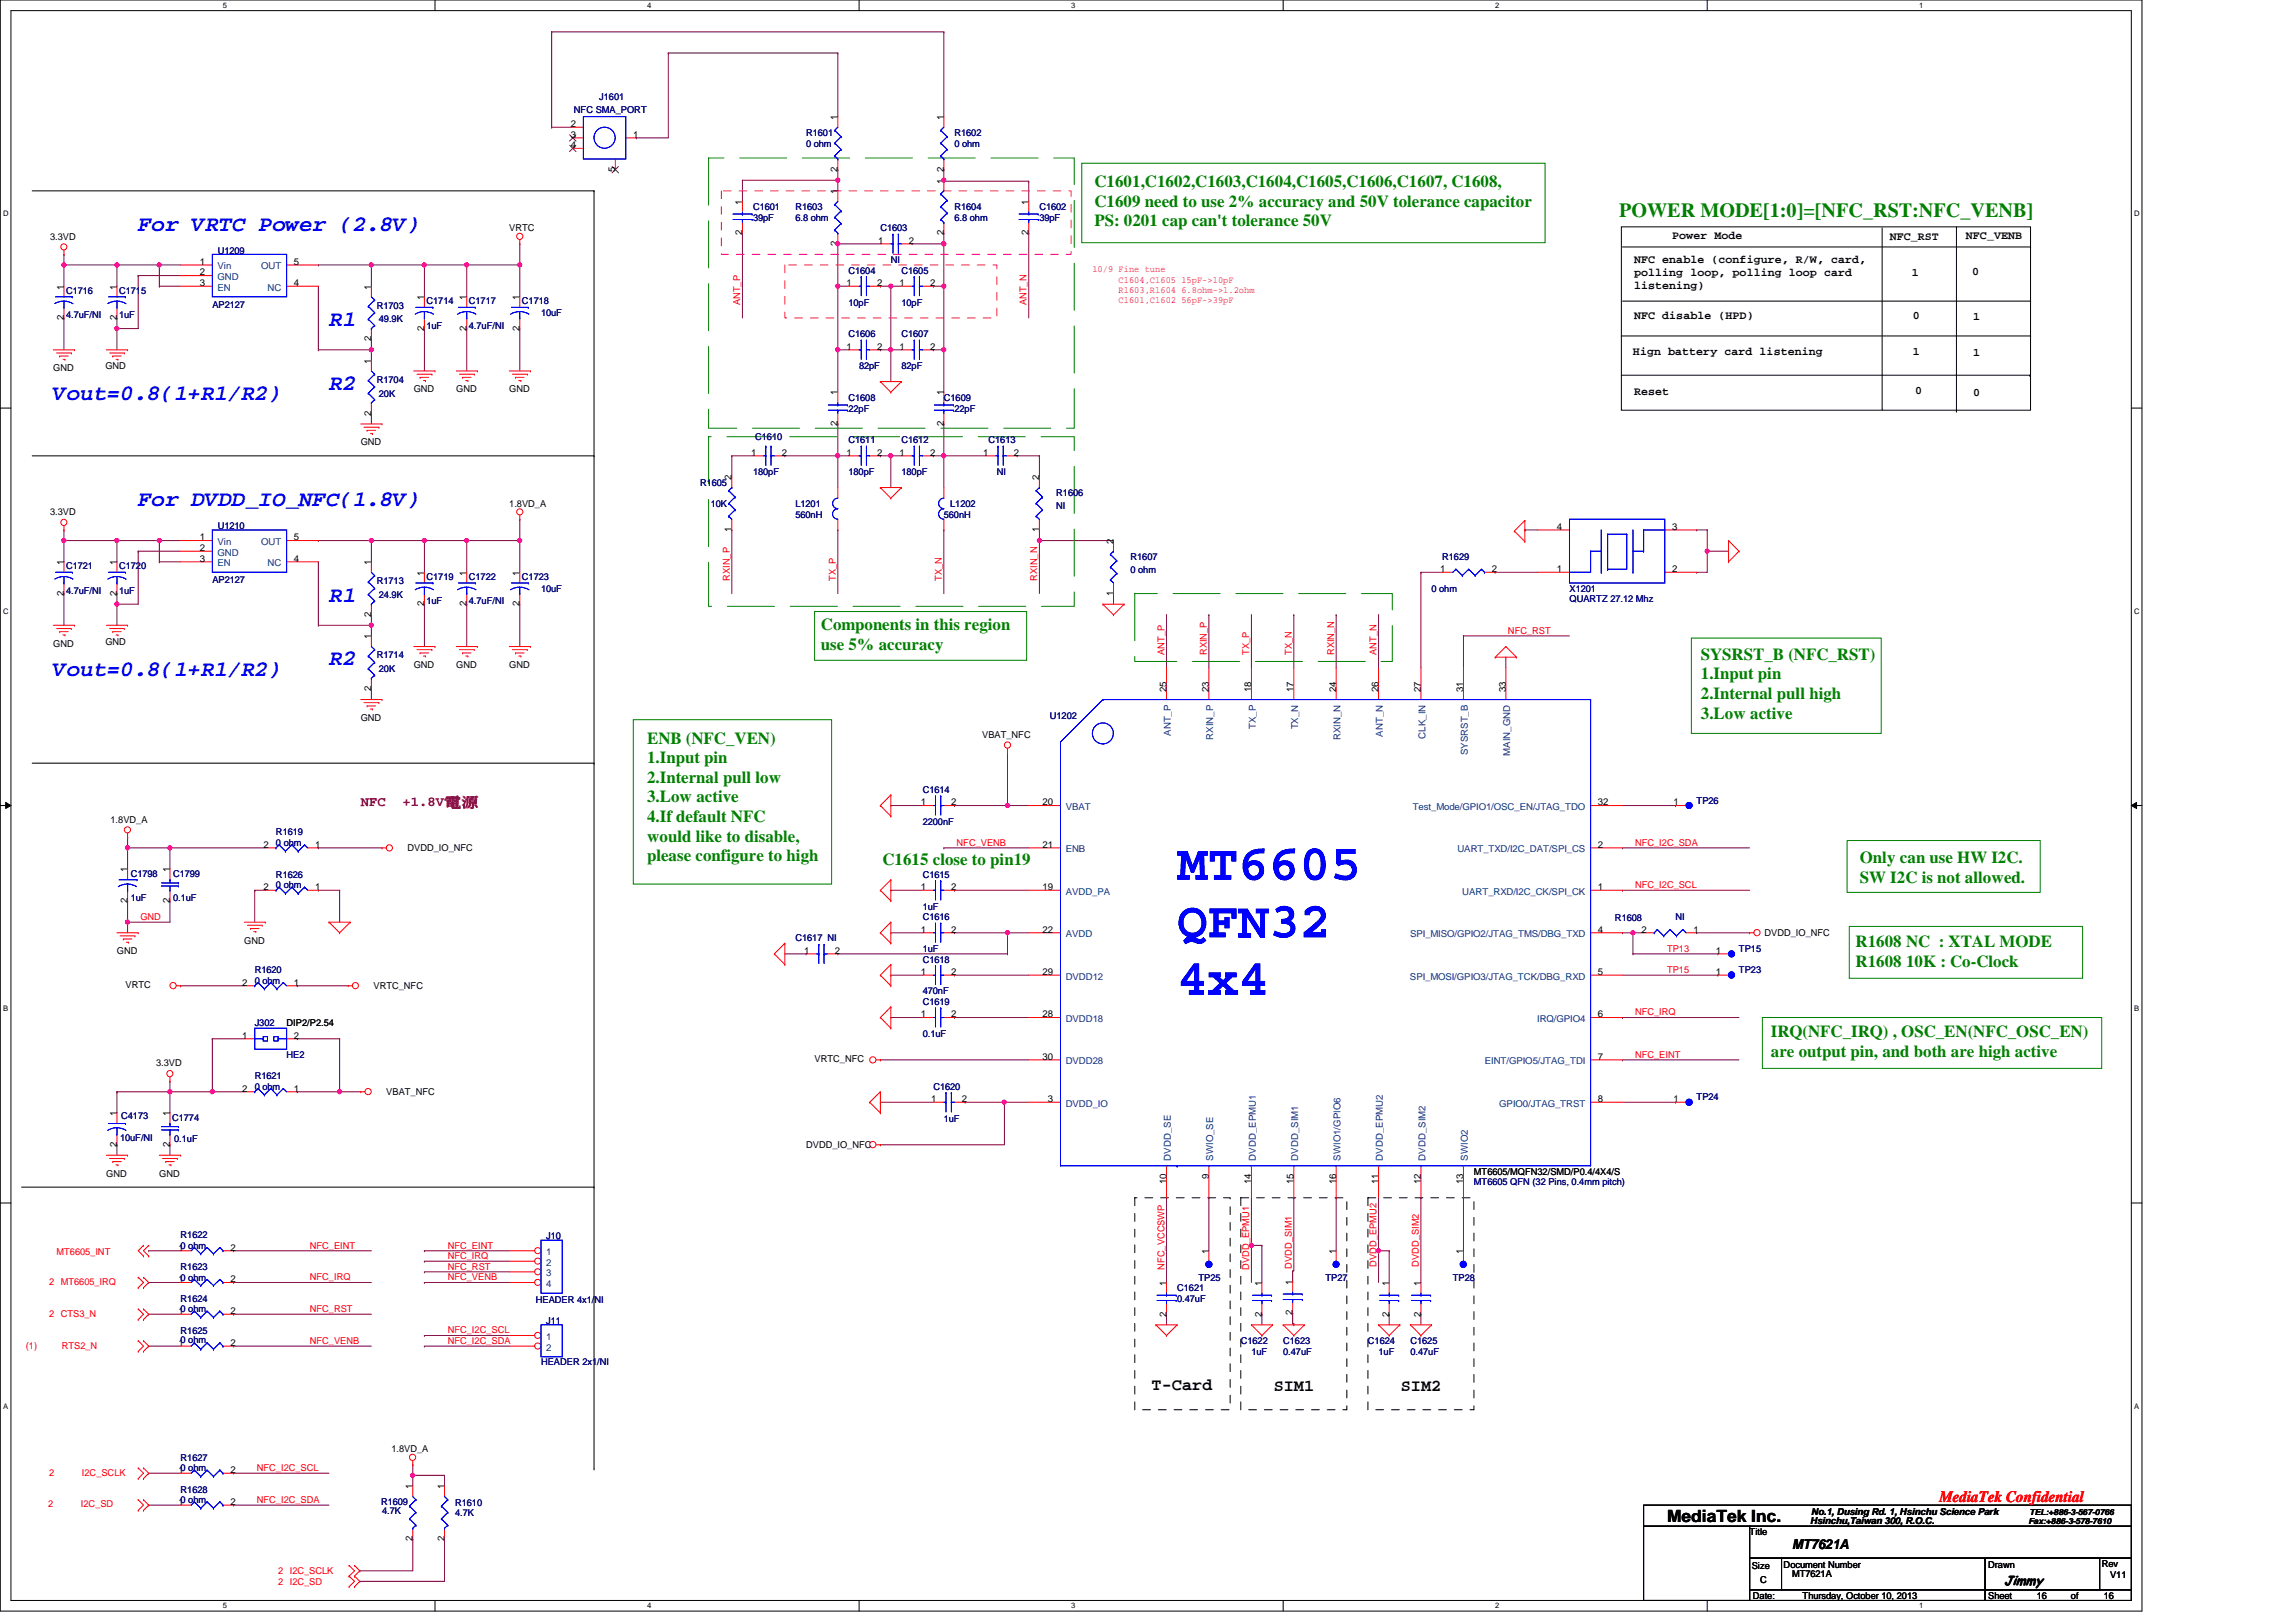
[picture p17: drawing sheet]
<svg xmlns="http://www.w3.org/2000/svg" width="297mm" height="210mm" viewBox="0 0 297 210" stroke-linecap="round" stroke-linejoin="round" font-family="sans-serif">
<defs><g id="words">
<g font-size="6.6" fill="#00f">
<text x="152.3" y="113.8">MT6605</text>
<text x="152.3" y="121.3">QFN32</text>
<text x="152.3" y="128.7">4x4</text>
</g>
<g font-size="2.9" fill="#00f">
<text x="17.9" y="29.8">For VRTC Power (2.8V)</text>
<text x="42.6" y="42.2">R1</text>
<text x="6.9" y="51.8">Vout=0.8(1+R1/R2)</text>
<text x="42.6" y="50.4">R2</text>
<text x="17.9" y="65.5">For DVDD_IO_NFC(1.8V)</text>
<text x="42.6" y="77.9">R1</text>
<text x="6.9" y="87.5">Vout=0.8(1+R1/R2)</text>
<text x="42.6" y="86.1">R2</text>
</g>
<text font-size="2.6" fill="#008000" x="209.5" y="28">POWER MODE[1:0]=[NFC_RST:NFC_VENB]</text>
<g font-size="2.2" fill="#008000">
<text x="141.6" y="24.2">C1601,C1602,C1603,C1604,C1605,C1606,C1607, C1608,</text>
<text x="141.6" y="26.8">C1609 need to use 2% accuracy and 50V tolerance capacitor</text>
<text x="141.6" y="29.3">PS: 0201 cap can't tolerance 50V</text>
<text x="106.2" y="81.6">Components in this region</text>
<text x="106.2" y="84.1">use 5% accuracy</text>
<text x="220" y="85.4">SYSRST_B (NFC_RST)</text>
<text x="220" y="87.9">1.Input pin</text>
<text x="220" y="90.5">2.Internal pull high</text>
<text x="220" y="93">3.Low active</text>
<text x="83.7" y="96.2">ENB (NFC_VEN)</text>
<text x="83.7" y="98.8">1.Input pin</text>
<text x="83.7" y="101.3">2.Internal pull low</text>
<text x="83.7" y="103.8">3.Low active</text>
<text x="83.7" y="106.4">4.If default NFC</text>
<text x="83.7" y="108.9">would like to disable,</text>
<text x="83.7" y="111.5">please configure to high</text>
<text x="114.2" y="112">C1615 close to pin19</text>
<text x="240.6" y="111.7">Only can use HW I2C.</text>
<text x="240.6" y="114.3">SW I2C is not allowed.</text>
<text x="240.1" y="122.6">R1608 NC : XTAL MODE</text>
<text x="240.1" y="125.1">R1608 10K : Co-Clock</text>
<text x="229.1" y="134.2">IRQ(NFC_IRQ) , OSC_EN(NFC_OSC_EN)</text>
<text x="229.1" y="136.8">are output pin, and both are high active</text>
</g>
<g font-size="2.2">
<text x="149" y="179.9">T-Card</text>
<text x="164.8" y="180">SIM1</text>
<text x="181.2" y="180">SIM2</text>
<text x="215.7" y="196.9">MediaTek Inc.</text>
</g>
<text font-size="2.1" fill="#f00" x="250.9" y="194.3">MediaTek Confidential</text>
<g font-size="1.8" fill="#800000">
<text x="46.7" y="104.3">NFC</text>
<text x="52.1" y="104.3">+1.8V電電</text>
</g>
<text font-size="1.8" x="231.8" y="200.5">MT7621A</text>
<text font-size="1.7" x="259.3" y="205.1">Jimmy</text>
<g font-size="1.5">
<text x="211.4" y="34">NFC enable (configure, R/W, card,</text>
<text x="211.4" y="35.7">polling loop, polling loop card</text>
<text x="216.3" y="30.9">Power Mode</text>
<text x="244.5" y="31">NFC_RST</text>
<text x="247.4" y="35.7">1</text>
<text x="254.3" y="30.9">NFC_VENB</text>
<text x="255.2" y="35.5">0</text>
<text x="211.4" y="37.4">listening)</text>
<text x="211.4" y="41.3">NFC disable (HPD)</text>
<text x="247.5" y="41.3">0</text>
<text x="255.3" y="41.4">1</text>
<text x="211.3" y="46">Hign battery card listening</text>
<text x="247.5" y="46">1</text>
<text x="255.3" y="46.1">1</text>
<text x="211.4" y="51.2">Reset</text>
<text x="247.8" y="51">0</text>
<text x="255.3" y="51.3">0</text>
</g>
<g font-size="1.2">
<text x="73.8" y="16.4">2</text>
<text x="73.8" y="17.8">3</text>
<text x="81.9" y="17.8">1</text>
<text x="108.4" y="15.5" transform="rotate(-90 108.4 15.5)">1</text>
<text x="122.1" y="15.5" transform="rotate(-90 122.1 15.5)">1</text>
<text x="73.8" y="19.2">4</text>
<text x="79.6" y="22.2" transform="rotate(-90 79.6 22.2)">5</text>
<text x="108.4" y="22.2" transform="rotate(-90 108.4 22.2)">2</text>
<text x="122.1" y="23.7" transform="rotate(-90 122.1 23.7)">1</text>
<text x="122.1" y="22.2" transform="rotate(-90 122.1 22.2)">2</text>
<text x="65.9" y="29.9">VRTC</text>
<text x="96" y="26.5" transform="rotate(-90 96 26.5)">1</text>
<text x="108.4" y="25.1" transform="rotate(-90 108.4 25.1)">1</text>
<text x="133.1" y="26.5" transform="rotate(-90 133.1 26.5)">1</text>
<text x="6.5" y="31">3.3VD</text>
<text x="25.8" y="34.3">1</text>
<text x="25.8" y="35.6">2</text>
<text x="38" y="34.3">5</text>
<text x="96" y="30.5" transform="rotate(-90 96 30.5)">2</text>
<text x="108.4" y="31.8" transform="rotate(-90 108.4 31.8)">2</text>
<text x="113.6" y="31.5">1</text>
<text x="117.6" y="31.5">2</text>
<text x="122.1" y="30.5" transform="rotate(-90 122.1 30.5)">2</text>
<text x="133.1" y="30.5" transform="rotate(-90 133.1 30.5)">2</text>
<text x="8.3" y="41.4" transform="rotate(-90 8.3 41.4)">2</text>
<text x="8.3" y="37.5" transform="rotate(-90 8.3 37.5)">1</text>
<text x="15.1" y="41.4" transform="rotate(-90 15.1 41.4)">2</text>
<text x="15.1" y="37.5" transform="rotate(-90 15.1 37.5)">1</text>
<text x="25.8" y="37">3</text>
<text x="38" y="37">4</text>
<text x="48" y="37.5" transform="rotate(-90 48 37.5)">1</text>
<text x="54.9" y="38.8" transform="rotate(-90 54.9 38.8)">1</text>
<text x="60.4" y="38.8" transform="rotate(-90 60.4 38.8)">1</text>
<text x="67.2" y="38.8" transform="rotate(-90 67.2 38.8)">1</text>
<text x="109.5" y="37">1</text>
<text x="113.5" y="37">2</text>
<text x="116.4" y="37">1</text>
<text x="120.3" y="37">2</text>
<text x="13.6" y="47.8">GND</text>
<text x="48" y="47.1" transform="rotate(-90 48 47.1)">1</text>
<text x="48" y="44.2" transform="rotate(-90 48 44.2)">2</text>
<text x="54.9" y="42.8" transform="rotate(-90 54.9 42.8)">2</text>
<text x="60.4" y="42.8" transform="rotate(-90 60.4 42.8)">2</text>
<text x="67.2" y="42.8" transform="rotate(-90 67.2 42.8)">2</text>
<text x="109.5" y="45.3">1</text>
<text x="113.5" y="45.3">2</text>
<text x="116.4" y="45.3">1</text>
<text x="120.3" y="45.3">2</text>
<text x="6.9" y="48">GND</text>
<text x="48" y="53.8" transform="rotate(-90 48 53.8)">2</text>
<text x="53.5" y="50.8">GND</text>
<text x="59" y="50.8">GND</text>
<text x="65.9" y="50.8">GND</text>
<text x="108.4" y="51.2" transform="rotate(-90 108.4 51.2)">1</text>
<text x="122.1" y="51.2" transform="rotate(-90 122.1 51.2)">1</text>
<text x="46.7" y="57.6">GND</text>
<text x="97.2" y="59">1</text>
<text x="101.1" y="59">2</text>
<text x="108.4" y="55.1" transform="rotate(-90 108.4 55.1)">2</text>
<text x="109.5" y="59">1</text>
<text x="113.5" y="59">2</text>
<text x="116.4" y="59">1</text>
<text x="120.3" y="59">2</text>
<text x="122.1" y="55.1" transform="rotate(-90 122.1 55.1)">2</text>
<text x="127.2" y="59">1</text>
<text x="131.2" y="59">2</text>
<text x="65.9" y="65.6">1.8VD_A</text>
<text x="94.7" y="62.1" transform="rotate(-90 94.7 62.1)">2</text>
<text x="134.4" y="62.1" transform="rotate(-90 134.4 62.1)">2</text>
<text x="6.5" y="66.7">3.3VD</text>
<text x="25.8" y="69.9">1</text>
<text x="25.8" y="71.3">2</text>
<text x="38" y="69.9">5</text>
<text x="94.7" y="68.9" transform="rotate(-90 94.7 68.9)">1</text>
<text x="134.4" y="68.9" transform="rotate(-90 134.4 68.9)">1</text>
<text x="144" y="70.4" transform="rotate(-90 144 70.4)">2</text>
<text x="201.4" y="68.6">4</text>
<text x="216.3" y="68.6">3</text>
<text x="8.3" y="77.1" transform="rotate(-90 8.3 77.1)">2</text>
<text x="8.3" y="73.1" transform="rotate(-90 8.3 73.1)">1</text>
<text x="15.1" y="77.1" transform="rotate(-90 15.1 77.1)">2</text>
<text x="15.1" y="73.1" transform="rotate(-90 15.1 73.1)">1</text>
<text x="25.8" y="72.7">3</text>
<text x="38" y="72.7">4</text>
<text x="48" y="73.1" transform="rotate(-90 48 73.1)">1</text>
<text x="54.9" y="74.5" transform="rotate(-90 54.9 74.5)">1</text>
<text x="60.4" y="74.5" transform="rotate(-90 60.4 74.5)">1</text>
<text x="67.2" y="74.5" transform="rotate(-90 67.2 74.5)">1</text>
<text x="144" y="77.1" transform="rotate(-90 144 77.1)">1</text>
<text x="186.3" y="74">1</text>
<text x="193" y="74">2</text>
<text x="201.4" y="74">1</text>
<text x="216.3" y="74">2</text>
<text x="6.9" y="83.7">GND</text>
<text x="13.6" y="83.4">GND</text>
<text x="48" y="82.7" transform="rotate(-90 48 82.7)">1</text>
<text x="48" y="79.8" transform="rotate(-90 48 79.8)">2</text>
<text x="54.9" y="78.5" transform="rotate(-90 54.9 78.5)">2</text>
<text x="60.4" y="78.5" transform="rotate(-90 60.4 78.5)">2</text>
<text x="67.2" y="78.5" transform="rotate(-90 67.2 78.5)">2</text>
<text x="48" y="89.4" transform="rotate(-90 48 89.4)">2</text>
<text x="53.5" y="86.4">GND</text>
<text x="59" y="86.4">GND</text>
<text x="65.9" y="86.4">GND</text>
<text x="150.9" y="89.6" transform="rotate(-90 150.9 89.6)">25</text>
<text x="156.4" y="89.6" transform="rotate(-90 156.4 89.6)">23</text>
<text x="161.9" y="89.6" transform="rotate(-90 161.9 89.6)">18</text>
<text x="167.4" y="89.6" transform="rotate(-90 167.4 89.6)">17</text>
<text x="172.8" y="89.6" transform="rotate(-90 172.8 89.6)">24</text>
<text x="178.3" y="89.6" transform="rotate(-90 178.3 89.6)">26</text>
<text x="183.8" y="89.6" transform="rotate(-90 183.8 89.6)">27</text>
<text x="189.3" y="89.6" transform="rotate(-90 189.3 89.6)">31</text>
<text x="194.8" y="89.6" transform="rotate(-90 194.8 89.6)">33</text>
<text x="46.7" y="93.3">GND</text>
<text x="127.1" y="95.5">VBAT_NFC</text>
<text x="14.3" y="106.5">1.8VD_A</text>
<text x="119.1" y="104.2">1</text>
<text x="123.1" y="104.2">2</text>
<text x="134.9" y="104.2">20</text>
<text x="206.7" y="104.2">32</text>
<text x="216.5" y="104.2">1</text>
<text x="16.5" y="112.9" transform="rotate(-90 16.5 112.9)">1</text>
<text x="22" y="112.9" transform="rotate(-90 22 112.9)">1</text>
<text x="34.1" y="109.7">2</text>
<text x="40.8" y="109.7">1</text>
<text x="52.7" y="110.2">DVDD_IO_NFC</text>
<text x="134.9" y="109.7">21</text>
<text x="206.7" y="109.7">2</text>
<text x="16.5" y="116.9" transform="rotate(-90 16.5 116.9)">2</text>
<text x="22" y="116.9" transform="rotate(-90 22 116.9)">2</text>
<text x="34.1" y="115.2">2</text>
<text x="40.8" y="115.2">1</text>
<text x="119.1" y="115.2">1</text>
<text x="123.1" y="115.2">2</text>
<text x="134.9" y="115.2">19</text>
<text x="206.7" y="115.2">1</text>
<text x="15.1" y="123.5">GND</text>
<text x="31.6" y="122.1">GND</text>
<text x="104" y="123.4">1</text>
<text x="108" y="123.4">2</text>
<text x="119.1" y="120.7">1</text>
<text x="123.1" y="120.7">2</text>
<text x="134.9" y="120.7">22</text>
<text x="206.7" y="120.7">4</text>
<text x="212.4" y="120.7">2</text>
<text x="219.1" y="120.7">1</text>
<text x="222" y="123.4">1</text>
<text x="228.3" y="121.1">DVDD_IO_NFC</text>
<text x="16.2" y="127.9">VRTC</text>
<text x="31.3" y="127.6">2</text>
<text x="38" y="127.6">1</text>
<text x="48.3" y="128">VRTC_NFC</text>
<text x="119.1" y="131.7">1</text>
<text x="119.1" y="126.2">1</text>
<text x="123.1" y="131.7">2</text>
<text x="123.1" y="126.2">2</text>
<text x="134.9" y="131.7">28</text>
<text x="134.9" y="126.2">29</text>
<text x="206.7" y="131.7">6</text>
<text x="206.7" y="126.2">5</text>
<text x="222" y="126.2">1</text>
<text x="31.3" y="134.4">1</text>
<text x="37.1" y="132.8">DIP2/P2.54</text>
<text x="38" y="134.4">2</text>
<text x="105.4" y="137.5">VRTC_NFC</text>
<text x="134.9" y="137.1">30</text>
<text x="206.7" y="137.1">7</text>
<text x="20.2" y="138">3.3VD</text>
<text x="31.3" y="141.3">2</text>
<text x="38" y="141.3">1</text>
<text x="50" y="141.7">VBAT_NFC</text>
<text x="120.5" y="142.6">1</text>
<text x="124.4" y="142.6">2</text>
<text x="135.6" y="142.6">3</text>
<text x="206.7" y="142.6">8</text>
<text x="216.5" y="142.6">1</text>
<text x="15.1" y="148.4" transform="rotate(-90 15.1 148.4)">2</text>
<text x="15.1" y="144.4" transform="rotate(-90 15.1 144.4)">1</text>
<text x="22" y="148.4" transform="rotate(-90 22 148.4)">2</text>
<text x="22" y="144.4" transform="rotate(-90 22 144.4)">1</text>
<text x="104.3" y="148.6">DVDD_IO_NFC</text>
<text x="13.8" y="152.3">GND</text>
<text x="20.6" y="152.3">GND</text>
<text x="150.9" y="153.2" transform="rotate(-90 150.9 153.2)">10</text>
<text x="156.4" y="152.5" transform="rotate(-90 156.4 152.5)">9</text>
<text x="161.9" y="153.2" transform="rotate(-90 161.9 153.2)">14</text>
<text x="167.4" y="153.2" transform="rotate(-90 167.4 153.2)">15</text>
<text x="172.8" y="153.2" transform="rotate(-90 172.8 153.2)">16</text>
<text x="178.3" y="153.2" transform="rotate(-90 178.3 153.2)">11</text>
<text x="183.8" y="153.2" transform="rotate(-90 183.8 153.2)">12</text>
<text x="189.3" y="153.2" transform="rotate(-90 189.3 153.2)">13</text>
<text x="190.7" y="152">MT6605/MQFN32/SMD/P0.4/4X4/S</text>
<text x="23.1" y="161.8">10 ohm</text>
<text x="29.8" y="161.8">2</text>
<text x="23.1" y="165.9">10 ohm</text>
<text x="29.8" y="165.9">2</text>
<text x="150.9" y="166.4" transform="rotate(-90 150.9 166.4)">1</text>
<text x="156.4" y="162.3" transform="rotate(-90 156.4 162.3)">1</text>
<text x="163.2" y="166.4" transform="rotate(-90 163.2 166.4)">1</text>
<text x="167.2" y="166.2" transform="rotate(-90 167.2 166.2)">1</text>
<text x="172.8" y="162.3" transform="rotate(-90 172.8 162.3)">1</text>
<text x="179.7" y="166.4" transform="rotate(-90 179.7 166.4)">1</text>
<text x="183.8" y="166.4" transform="rotate(-90 183.8 166.4)">1</text>
<text x="189.3" y="162.3" transform="rotate(-90 189.3 162.3)">1</text>
<text x="23.1" y="170.1">10 ohm</text>
<text x="29.8" y="170.1">2</text>
<text x="150.9" y="170.4" transform="rotate(-90 150.9 170.4)">2</text>
<text x="163.2" y="170.4" transform="rotate(-90 163.2 170.4)">2</text>
<text x="167.2" y="170.2" transform="rotate(-90 167.2 170.2)">2</text>
<text x="179.7" y="170.4" transform="rotate(-90 179.7 170.4)">2</text>
<text x="183.8" y="170.4" transform="rotate(-90 183.8 170.4)">2</text>
<text x="23.1" y="174.2">1</text>
<text x="29.8" y="174.2">2</text>
<text x="23.1" y="190.6">10 ohm</text>
<text x="29.8" y="190.6">2</text>
<text x="50.6" y="187.9">1.8VD_A</text>
<text x="23.1" y="194.8">10 ohm</text>
<text x="29.8" y="194.8">2</text>
<text x="53.4" y="192.7" transform="rotate(-90 53.4 192.7)">1</text>
<text x="57.5" y="192.7" transform="rotate(-90 57.5 192.7)">1</text>
<text x="234.2" y="197.3">Hsinchu,Taiwan 300, R.O.C.</text>
<text x="234.3" y="196">No.1, Dusing Rd. 1, Hsinchu Science Park</text>
<text x="53.4" y="199.4" transform="rotate(-90 53.4 199.4)">2</text>
<text x="57.5" y="199.4" transform="rotate(-90 57.5 199.4)">2</text>
<text x="226.4" y="198.6">Title</text>
<text x="226.6" y="203">Size</text>
<text x="230.8" y="202.9">Document Number</text>
<text x="257.2" y="202.9">Drawn</text>
<text x="271.9" y="202.8">Rev</text>
<text x="226.8" y="206.9">Date:</text>
<text x="227.7" y="204.8">C</text>
<text x="231.8" y="204.1">MT7621A</text>
<text x="233.2" y="206.9">Thursday, October 10, 2013</text>
<text x="257.2" y="206.9">Sheet</text>
<text x="263.5" y="206.9">16</text>
<text x="267.9" y="206.9">of</text>
<text x="272.2" y="206.9">16</text>
<text x="273" y="204.3">V11</text>
</g>
<g font-size="1.2" fill="#000080">
<text x="74.2" y="14.6">NFC SMA_PORT</text>
<text x="77.5" y="12.9">J1601</text>
<text x="104.3" y="17.6">R1601</text>
<text x="123.5" y="17.6">R1602</text>
<text x="104.3" y="19">0 ohm</text>
<text x="123.5" y="19">0 ohm</text>
<text x="97.4" y="27.2">C1601</text>
<text x="97.4" y="28.6">39pF</text>
<text x="102.9" y="27.2">R1603</text>
<text x="102.9" y="28.6">6.8 ohm</text>
<text x="113.9" y="29.9">C1603</text>
<text x="123.5" y="27.2">R1604</text>
<text x="123.5" y="28.6">6.8 ohm</text>
<text x="134.5" y="27.2">C1602</text>
<text x="134.5" y="28.6">39pF</text>
<text x="28.2" y="32.8">U1209</text>
<text x="109.8" y="35.4">C1604</text>
<text x="115.2" y="34">NI</text>
<text x="116.6" y="35.4">C1605</text>
<text x="8.5" y="38">C1716</text>
<text x="8.5" y="41.2">4.7uF/NI</text>
<text x="15.4" y="38">C1715</text>
<text x="15.4" y="41.2">1uF</text>
<text x="27.5" y="39.8">AP2127</text>
<text x="48.7" y="39.9">R1703</text>
<text x="49" y="41.7">49.9K</text>
<text x="55.2" y="39.4">C1714</text>
<text x="60.7" y="39.4">C1717</text>
<text x="67.5" y="39.4">C1718</text>
<text x="70" y="40.9">10uF</text>
<text x="109.8" y="39.5">10pF</text>
<text x="116.6" y="39.5">10pF</text>
<text x="55.2" y="42.5">1uF</text>
<text x="60.7" y="42.5">4.7uF/NI</text>
<text x="109.8" y="43.6">C1606</text>
<text x="111.1" y="47.8">82pF</text>
<text x="116.6" y="43.6">C1607</text>
<text x="116.6" y="47.8">82pF</text>
<text x="48.7" y="49.6">R1704</text>
<text x="49" y="51.3">20K</text>
<text x="109.8" y="51.9">C1608</text>
<text x="109.8" y="53.3">22pF</text>
<text x="122.1" y="51.9">C1609</text>
<text x="123.5" y="53.3">22pF</text>
<text x="97.7" y="57">C1610</text>
<text x="109.8" y="57.4">C1611</text>
<text x="116.6" y="57.4">C1612</text>
<text x="127.9" y="57.4">C1613</text>
<text x="90.6" y="62.8">R1605</text>
<text x="91.9" y="65.6">10K</text>
<text x="97.4" y="61.5">180pF</text>
<text x="102.9" y="65.6">L1201</text>
<text x="109.8" y="61.5">180pF</text>
<text x="116.6" y="61.5">180pF</text>
<text x="122.9" y="65.6">L1202</text>
<text x="129" y="61.5">NI</text>
<text x="136.6" y="64.2">R1606</text>
<text x="136.6" y="65.9">NI</text>
<text x="28.2" y="68.5">U1210</text>
<text x="102.9" y="67">560nH</text>
<text x="122.1" y="67">560nH</text>
<text x="8.5" y="73.7">C1721</text>
<text x="8.5" y="76.8">4.7uF/NI</text>
<text x="15.4" y="73.7">C1720</text>
<text x="15.4" y="76.8">1uF</text>
<text x="27.5" y="75.5">AP2127</text>
<text x="48.7" y="75.6">R1713</text>
<text x="49" y="77.4">24.9K</text>
<text x="55.2" y="75.1">C1719</text>
<text x="60.7" y="75.1">C1722</text>
<text x="67.5" y="75.1">C1723</text>
<text x="70" y="76.6">10uF</text>
<text x="146.3" y="72.5">R1607</text>
<text x="146.3" y="74.1">0 ohm</text>
<text x="185.2" y="76.6">0 ohm</text>
<text x="186.6" y="72.5">R1629</text>
<text x="203" y="76.6">X1201</text>
<text x="203" y="77.9">QUARTZ 27.12 Mhz</text>
<text x="55.2" y="78.2">1uF</text>
<text x="60.7" y="78.2">4.7uF/NI</text>
<text x="48.7" y="85.2">R1714</text>
<text x="49" y="87">20K</text>
<text x="135.8" y="93">U1202</text>
<text x="119.4" y="102.6">C1614</text>
<text x="119.4" y="106.7">2200nF</text>
<text x="219.5" y="104">TP26</text>
<text x="16.9" y="113.5">C1798</text>
<text x="22.4" y="113.5">C1799</text>
<text x="35.7" y="113.6">R1626</text>
<text x="35.7" y="108.1">R1619</text>
<text x="35.7" y="109.5">0 ohm</text>
<text x="119.4" y="113.6">C1615</text>
<text x="16.9" y="116.6">1uF</text>
<text x="22.4" y="116.6">0.1uF</text>
<text x="35.7" y="115">0 ohm</text>
<text x="119.4" y="117.7">1uF</text>
<text x="119.4" y="119.1">C1616</text>
<text x="208.9" y="119.2">R1608</text>
<text x="216.8" y="119.1">NI</text>
<text x="33" y="125.9">R1620</text>
<text x="102.9" y="121.8">C1617 NI</text>
<text x="119.4" y="124.6">C1618</text>
<text x="119.4" y="123.2">1uF</text>
<text x="225" y="123.2">TP15</text>
<text x="225" y="125.9">TP23</text>
<text x="33" y="127.3">0 ohm</text>
<text x="119.4" y="130">C1619</text>
<text x="119.4" y="128.7">470nF</text>
<text x="33" y="132.8">J302</text>
<text x="37.1" y="136.9">HE2</text>
<text x="119.4" y="134.2">0.1uF</text>
<text x="33" y="139.7">R1621</text>
<text x="33" y="141">0 ohm</text>
<text x="120.8" y="141">C1620</text>
<text x="219.5" y="142.4">TP24</text>
<text x="15.5" y="147.6">10uF/NI</text>
<text x="15.7" y="144.9">C4173</text>
<text x="22.3" y="145">C1774</text>
<text x="22.5" y="147.7">0.1uF</text>
<text x="122.1" y="145.1">1uF</text>
<text x="190.7" y="153.4">MT6605 QFN (32 Pins, 0.4mm pitch)</text>
<text x="23.4" y="160.2">R1622</text>
<text x="70.7" y="160.4">J10</text>
<text x="23.4" y="164.3">R1623</text>
<text x="152.3" y="167.1">C1621</text>
<text x="155" y="165.7">TP25</text>
<text x="171.5" y="165.7">TP27</text>
<text x="188" y="165.7">TP28</text>
<text x="23.4" y="168.5">R1624</text>
<text x="23.4" y="172.6">R1625</text>
<text x="23.4" y="173.8">0 ohm</text>
<text x="69.3" y="168.6">HEADER 4x1/NI</text>
<text x="70.7" y="171.3">J11</text>
<text x="152.3" y="168.5">0.47uF</text>
<text x="160.5" y="173.9">C1622</text>
<text x="166" y="173.9">C1623</text>
<text x="177" y="173.9">C1624</text>
<text x="182.5" y="173.9">C1625</text>
<text x="70" y="176.7">HEADER 2x1/NI</text>
<text x="161.9" y="175.3">1uF</text>
<text x="166" y="175.3">0.47uF</text>
<text x="178.3" y="175.3">1uF</text>
<text x="182.5" y="175.3">0.47uF</text>
<text x="23.4" y="189">R1627</text>
<text x="23.4" y="193.1">R1628</text>
<text x="49.3" y="194.8">R1609</text>
<text x="49.4" y="195.9">4.7K</text>
<text x="58.9" y="194.9">R1610</text>
<text x="58.9" y="196.2">4.7K</text>
</g>
<g font-size="1.2" fill="#004080">
<text x="28.1" y="34.9">Vin</text>
<text x="33.8" y="34.9">OUT</text>
<text x="28.1" y="36.2">GND</text>
<text x="28.1" y="37.6">EN</text>
<text x="34.6" y="37.6">NC</text>
<text x="28.1" y="70.5">Vin</text>
<text x="28.1" y="71.9">GND</text>
<text x="33.8" y="70.5">OUT</text>
<text x="28.1" y="73.3">EN</text>
<text x="34.6" y="73.3">NC</text>
<text x="151.5" y="95.2" transform="rotate(-90 151.5 95.2)">ANT_P</text>
<text x="157" y="95.7" transform="rotate(-90 157 95.7)">RXIN_P</text>
<text x="162.5" y="94.3" transform="rotate(-90 162.5 94.3)">TX_P</text>
<text x="168" y="94.4" transform="rotate(-90 168 94.4)">TX_N</text>
<text x="173.4" y="95.8" transform="rotate(-90 173.4 95.8)">RXIN_N</text>
<text x="178.9" y="95.3" transform="rotate(-90 178.9 95.3)">ANT_N</text>
<text x="184.4" y="95.6" transform="rotate(-90 184.4 95.6)">CLK_IN</text>
<text x="189.9" y="97.7" transform="rotate(-90 189.9 97.7)">SYSRST_B</text>
<text x="195.4" y="97.8" transform="rotate(-90 195.4 97.8)">MAIN_GND</text>
<text x="137.9" y="104.8">VBAT</text>
<text x="182.8" y="104.8">Test_Mode/GPIO1/OSC_EN/JTAG_TDO</text>
<text x="137.9" y="110.3">ENB</text>
<text x="188.5" y="110.3">UART_TXD/I2C_DAT/SPI_CS</text>
<text x="137.9" y="115.8">AVDD_PA</text>
<text x="189.2" y="115.8">UART_RXD/I2C_CK/SPI_CK</text>
<text x="137.9" y="121.3">AVDD</text>
<text x="182.4" y="121.3">SPI_MISO/GPIO2/JTAG_TMS/DBG_TXD</text>
<text x="137.9" y="126.8">DVDD12</text>
<text x="182.4" y="126.8">SPI_MOSI/GPIO3/JTAG_TCK/DBG_RXD</text>
<text x="137.9" y="132.2">DVDD18</text>
<text x="137.9" y="137.7">DVDD28</text>
<text x="192.1" y="137.7">EINT/GPIO5/JTAG_TDI</text>
<text x="198.9" y="132.2">IRQ/GPIO4</text>
<text x="137.9" y="143.2">DVDD_IO</text>
<text x="194" y="143.2">GPIO0/JTAG_TRST</text>
<text x="151.5" y="150.2" transform="rotate(-90 151.5 150.2)">DVDD_SE</text>
<text x="157" y="150.2" transform="rotate(-90 157 150.2)">SWIO_SE</text>
<text x="162.5" y="150.2" transform="rotate(-90 162.5 150.2)">DVDD_EPMU1</text>
<text x="168" y="150.2" transform="rotate(-90 168 150.2)">DVDD_SIM1</text>
<text x="173.4" y="150.2" transform="rotate(-90 173.4 150.2)">SWIO1/GPIO6</text>
<text x="178.9" y="150.2" transform="rotate(-90 178.9 150.2)">DVDD_EPMU2</text>
<text x="184.4" y="150.2" transform="rotate(-90 184.4 150.2)">DVDD_SIM2</text>
<text x="189.9" y="150.2" transform="rotate(-90 189.9 150.2)">SWIO2</text>
<text x="70.7" y="162.4">1</text>
<text x="70.7" y="163.8">2</text>
<text x="70.7" y="165.2">3</text>
<text x="70.7" y="166.5">4</text>
<text x="70.7" y="173.4">1</text>
<text x="70.7" y="174.8">2</text>
</g>
<g font-size="1.2" fill="#ff0080">
<text x="141.3" y="35.3">10/9 Fine tune</text>
<text x="144.7" y="36.6">C1604,C1605 15pF-&gt;10pF</text>
<text x="144.7" y="37.9">R1603,R1604 6.8ohm-&gt;1.2ohm</text>
<text x="144.7" y="39.2">C1601,C1602 56pF-&gt;39pF</text>
</g>
<g font-size="1.2" fill="#f00">
<text x="95.8" y="39.5" transform="rotate(-90 95.8 39.5)">ANT_P</text>
<text x="132.8" y="39.5" transform="rotate(-90 132.8 39.5)">ANT_N</text>
<text x="94.4" y="75.2" transform="rotate(-90 94.4 75.2)">RXIN_P</text>
<text x="108.1" y="75.2" transform="rotate(-90 108.1 75.2)">TX_P</text>
<text x="121.8" y="75.2" transform="rotate(-90 121.8 75.2)">TX_N</text>
<text x="134.2" y="75.2" transform="rotate(-90 134.2 75.2)">RXIN_N</text>
<text x="195.1" y="82">NFC_RST</text>
<text x="150.6" y="84.8" transform="rotate(-90 150.6 84.8)">ANT_P</text>
<text x="156.1" y="84.8" transform="rotate(-90 156.1 84.8)">RXIN_P</text>
<text x="161.6" y="84.8" transform="rotate(-90 161.6 84.8)">TX_P</text>
<text x="167.1" y="84.8" transform="rotate(-90 167.1 84.8)">TX_N</text>
<text x="172.6" y="84.8" transform="rotate(-90 172.6 84.8)">RXIN_N</text>
<text x="178.1" y="84.8" transform="rotate(-90 178.1 84.8)">ANT_N</text>
<text x="123.8" y="109.5">NFC_VENB</text>
<text x="211.5" y="109.5">NFC_I2C_SDA</text>
<text x="18.2" y="119.1">GND</text>
<text x="211.5" y="114.9">NFC_I2C_SCL</text>
<text x="215.7" y="123.2">TP13</text>
<text x="215.7" y="125.9">TP15</text>
<text x="211.5" y="131.4">NFC_IRQ</text>
<text x="211.5" y="136.9">NFC_EINT</text>
<text x="40.1" y="161.6">NFC_EINT</text>
<text x="57.9" y="161.6">NFC_EINT</text>
<text x="6.3" y="166.3">2 MT6605_IRQ</text>
<text x="7.3" y="162.4">MT6605_INT</text>
<text x="40.1" y="165.7">NFC_IRQ</text>
<text x="57.9" y="162.9">NFC_IRQ</text>
<text x="57.9" y="165.7">NFC_VENB</text>
<text x="57.9" y="164.3">NFC_RST</text>
<text x="150.6" y="164.3" transform="rotate(-90 150.6 164.3)">NFC_VCCSWP</text>
<text x="161.6" y="164.3" transform="rotate(-90 161.6 164.3)">DVDD_EPMU1</text>
<text x="167.1" y="164.2" transform="rotate(-90 167.1 164.2)">DVDD_SIM1</text>
<text x="178.1" y="163.9" transform="rotate(-90 178.1 163.9)">DVDD_EPMU2</text>
<text x="183.6" y="163.9" transform="rotate(-90 183.6 163.9)">DVDD_SIM2</text>
<text x="6.3" y="170.4">2 CTS3_N</text>
<text x="40.1" y="173.9">NFC_VENB</text>
<text x="40.1" y="169.8">NFC_RST</text>
<text x="57.9" y="173.9">NFC_I2C_SDA</text>
<text x="57.9" y="172.6">NFC_I2C_SCL</text>
<text x="3.3" y="174.6">(1)</text>
<text x="8" y="174.6">RTS2_N</text>
<text x="6.3" y="191">2</text>
<text x="10.6" y="191">I2C_SCLK</text>
<text x="33.2" y="190.4">NFC_I2C_SCL</text>
<text x="6.2" y="195.1">2</text>
<text x="10.5" y="195.1">I2C_SD</text>
<text x="33.2" y="194.5">NFC_I2C_SDA</text>
<text x="36" y="203.7">2 I2C_SCLK</text>
<text x="36" y="205.1">2 I2C_SD</text>
</g>
<g font-size="1.1">
<text x="262.4" y="197.3">Fax:+886-3-578-7610</text>
<text x="262.6" y="196">TEL:+886-3-567-0766</text>
</g>
<g font-size="1">
<text x="28.8" y="1">5</text>
<text x="83.7" y="1">4</text>
<text x="138.6" y="1">3</text>
<text x="193.4" y="1">2</text>
<text x="248.3" y="1">1</text>
<text x=".4" y="28">D</text>
<text x="276.1" y="28">D</text>
<text x=".4" y="79.4">C</text>
<text x="276.1" y="79.4">C</text>
<text x=".4" y="130.9">B</text>
<text x="276.1" y="130.9">B</text>
<text x=".4" y="182.3">A</text>
<text x="276.1" y="182.3">A</text>
<text x="28.8" y="208.2">5</text>
<text x="83.7" y="208.2">4</text>
<text x="138.6" y="208.2">3</text>
<text x="193.4" y="208.2">2</text>
<text x="248.3" y="208.2">1</text>
</g>
</g></defs>
<path d="M0 0h277.1v208.5h-277.1zM1.4 1.4h274.3v205.7h-274.3z" fill="none" stroke="#000" stroke-width=".13"/>
<g fill="#fff">
<path d="M28.8 .1h.6v1.1h-.6z"/>
<path d="M28.8 207.3h.6v1.1h-.6z"/>
</g>
<path d="M56.3 0v1.4M56.3 207.1v1.4" fill="none" stroke="#000" stroke-width=".13"/>
<g fill="#fff">
<path d="M83.7 .1h.6v1.1h-.6z"/>
<path d="M83.7 207.3h.6v1.1h-.6z"/>
</g>
<path d="M111.1 0v1.4M111.1 207.1v1.4" fill="none" stroke="#000" stroke-width=".13"/>
<g fill="#fff">
<path d="M138.6 .1h.5v1.1h-.5z"/>
<path d="M138.6 207.3h.5v1.1h-.5z"/>
</g>
<path d="M166 0v1.4M166 207.1v1.4" fill="none" stroke="#000" stroke-width=".13"/>
<g fill="#fff">
<path d="M193.4 .1h.6v1.1h-.6z"/>
<path d="M193.4 207.3h.6v1.1h-.6z"/>
</g>
<path d="M220.9 0v1.4M220.9 207.1v1.4" fill="none" stroke="#000" stroke-width=".13"/>
<g fill="#fff">
<path d="M248.3 .1h.6v1.1h-.6z"/>
<path d="M248.3 207.3h.6v1.1h-.6z"/>
<path d="M.4 27.1h.7v1.1h-.7z"/>
<path d="M276.1 27.1h.7v1.1h-.7z"/>
<path d="M.4 78.5h.7v1.1h-.7z"/>
<path d="M276.1 78.5h.7v1.1h-.7z"/>
</g>
<path d="M0 52.8h1.4M275.7 52.8h1.4" fill="none" stroke="#000" stroke-width=".13"/>
<g fill="#fff">
<path d="M.4 130h.7v1.1h-.7z"/>
<path d="M276.1 130h.7v1.1h-.7z"/>
</g>
<path d="M0 104.2h1.4M.7 103.8l.7 .4-.7 .4zM275.7 104.2l.7-.4v.8zM275.7 104.2h1.4" fill="none" stroke="#000" stroke-width=".13"/>
<path d="M.7 103.8l.7 .4-.7 .4zM275.7 104.2l.7-.4v.8z" fill="#000"/>
<g fill="#fff">
<path d="M.4 181.4h.7v1.1h-.7z"/>
<path d="M276.1 181.4h.7v1.1h-.7z"/>
</g>
<path d="M0 155.7h1.4M275.7 155.7h1.4" fill="none" stroke="#000" stroke-width=".13"/>
<g fill="none" stroke="#800040" stroke-width=".13">
<path d="M86.5 6.9h.1M86.5 6.9h21.9M23.4 127.6h.1M23.4 127.6h8.2M38.5 127.6h.1M38.5 127.6h6.5M53.4 190.9h.1M53.4 190.9h4.1M57.5 190.9h.1M57.5 190.9v1.4M46.5 203.3h.1M46.5 204.6h.1"/>
<path d="M46.5 203.3h6.9M46.5 204.6h11"/>
</g>
<circle cx="53.4" cy="190.9" r=".27" fill="#f0f"/>
<circle cx="53.4" cy="190.9" r=".27" fill="none" stroke="#f0f" stroke-width=".13"/>
<g fill="none" stroke="#800040" stroke-width=".13">
<path d="M71.4 4.1h.1M71.4 4.1h50.7M122.1 4.1h.1M122.1 4.1v11M134.5 59h.1M134.5 59v2.7M134.5 70h.1M134.5 70h9.6M108.4 123.4h.1M108.4 123.4h21.9M123.5 120.7h.1M123.5 120.7h6.8v2.7"/>
<path d="M130.3 123.4h.1M53.4 190.9h.1M53.4 189.6h.1M53.4 199.2h.1M53.4 189.6v2.7M53.4 199.2v4.1M57.5 199.2h.1M57.5 199.2v5.4"/>
</g>
<circle cx="134.5" cy="69.9" r=".27" fill="#f0f"/>
<circle cx="134.5" cy="69.9" r=".27" fill="none" stroke="#f0f" stroke-width=".13"/>
<g fill="none" stroke="#800040" stroke-width=".13">
<path d="M134.5 70h.1M134.5 70v6.8M172.9 79.6h.1M172.9 79.6v6.8M178.3 79.6h.1M178.3 79.6v6.8M41.2 109.7h.1M41.2 109.7h8.2M123.5 104.2h.1M123.5 104.2h6.8M43.9 141.3h.1M43.9 141.3h2.8"/>
<path d="M161.9 155h.1M161.9 155v6.2M178.3 155h.1M178.3 155v11M183.8 155h.1M183.8 155v11M19.2 161.9h.1M19.2 174.2h.1M19.2 166h.1M19.2 170.1h.1M19.2 161.9h4.2M19.2 174.2h4.2"/>
<path d="M19.2 166h4.2M19.2 170.1h4.2M30.2 161.9h.1M30.2 166h.1M30.2 174.2h.1M30.2 170.1h.1M30.2 161.9h17.8M30.2 174.2h17.8M30.2 166h17.8M30.2 170.1h17.8M161.9 161.2h.1M161.9 161.2h1.4"/>
<path d="M163.3 161.2h.1M163.3 161.2v4.8M178.3 161.9h.1M178.3 161.9h1.4M179.7 161.9h.1M179.7 161.9v4.1M183.8 170.1h.1M183.8 170.1v1.3M19.2 190.6h.1M19.2 194.8h.1M19.2 194.8h4.2M19.2 190.6h4.2"/>
<path d="M30.2 194.8h.1M30.2 194.8h12.4"/>
</g>
<circle cx="178.3" cy="161.8" r=".27" fill="#f0f"/>
<circle cx="178.3" cy="161.8" r=".27" fill="none" stroke="#f0f" stroke-width=".13"/>
<path d="M120.8 37h.1M120.8 37h1.3M122.1 37h.1M122.1 37v8.3M94.7 59h.1M94.7 59h2.7M131.6 59h.1M131.6 59h2.9M156.4 79.6h.1M156.4 79.6v6.8M179.7 170.1h.1M179.7 170.1v1.3" fill="none" stroke="#800040" stroke-width=".13"/>
<circle cx="122.1" cy="37" r=".27" fill="#f0f"/>
<circle cx="122.1" cy="37" r=".27" fill="none" stroke="#f0f" stroke-width=".13"/>
<path d="M108.4 59h.1M108.4 59v4.1" fill="none" stroke="#800040" stroke-width=".13"/>
<circle cx="108.4" cy="59" r=".27" fill="#f0f"/>
<circle cx="108.4" cy="59" r=".27" fill="none" stroke="#f0f" stroke-width=".13"/>
<path d="M94.7 59h.1M94.7 59v2.7M183.8 74.1h.1M183.8 74.1h2.8M130.3 97.4h.1M130.3 97.4v6.8" fill="none" stroke="#800040" stroke-width=".13"/>
<circle cx="130.3" cy="104.2" r=".27" fill="#f0f"/>
<circle cx="130.3" cy="104.2" r=".27" fill="none" stroke="#f0f" stroke-width=".13"/>
<path d="M108.4 31.6h.1M108.4 31.6h5.5M115.2 59h.1M115.2 59h1.4M115.2 59v4.1M220.9 68.6h.1M220.9 68.6v2.7M189.3 82.3h.1M189.3 82.3v4.1M189.3 82.3h13.7M113.9 137.2h.1M113.9 137.2h19.2" fill="none" stroke="#800040" stroke-width=".13"/>
<circle cx="115.2" cy="59" r=".27" fill="#f0f"/>
<circle cx="115.2" cy="59" r=".27" fill="none" stroke="#f0f" stroke-width=".13"/>
<path d="M108.4 31.6h.1M108.4 31.6v5.4M94.7 68.6h.1M94.7 68.6v8.2M108.4 68.6h.1M108.4 68.6v8.2M122.1 68.6h.1M122.1 68.6v8.2M209.9 115.2h.1M209.9 115.2h16.5" fill="none" stroke="#800040" stroke-width=".13"/>
<circle cx="108.4" cy="37" r=".27" fill="#f0f"/>
<circle cx="108.4" cy="37" r=".27" fill="none" stroke="#f0f" stroke-width=".13"/>
<circle cx="108.4" cy="31.5" r=".27" fill="#f0f"/>
<circle cx="108.4" cy="31.5" r=".27" fill="none" stroke="#f0f" stroke-width=".13"/>
<path d="M108.4 23.3h.1M108.4 23.3v1.4M122.1 23.3h.1M122.1 23.3v.2M211.3 120.7h.1M211.3 120.7h1.3M219.5 120.7h.1M219.5 120.7h6.9M113.9 142.6h.1M113.9 142.6h6.9" fill="none" stroke="#800040" stroke-width=".13"/>
<circle cx="122.1" cy="23.3" r=".27" fill="#f0f"/>
<circle cx="122.1" cy="23.3" r=".27" fill="none" stroke="#f0f" stroke-width=".13"/>
<path d="M118 31.6h.1M118 31.6h4.1M108.4 54.9h.1M108.4 54.9v4.1M122.1 59h.1M122.1 59v4.1M115.2 104.2h.1M115.2 104.2h4.2" fill="none" stroke="#800040" stroke-width=".13"/>
<circle cx="122.1" cy="31.5" r=".27" fill="#f0f"/>
<circle cx="122.1" cy="31.5" r=".27" fill="none" stroke="#f0f" stroke-width=".13"/>
<g fill="none" stroke="#800040" stroke-width=".13">
<path d="M122.1 23.5h.1M122.1 23.5h11M133.1 23.5h.1M133.1 23.5v2.6M108.4 59h.1M108.4 59h1.4M197.3 68.6h.1M197.3 68.6v.1M197.3 68.6h1.6M115.2 115.2h.1M115.2 115.2h4.2M123.5 115.2h.1"/>
<path d="M123.5 115.2h9.6M115.2 120.7h.1M115.2 131.7h.1M115.2 120.7h4.2M115.2 131.7h4.2M130.3 120.7h.1M130.3 120.7h2.8M209.9 131.7h.1M209.9 131.7h15.1M150.9 170.1h.1M150.9 170.1v1.3M167.2 169.9h.1"/>
<path d="M167.2 169.9v1.4"/>
</g>
<circle cx="130.3" cy="120.7" r=".27" fill="#f0f"/>
<circle cx="130.3" cy="120.7" r=".27" fill="none" stroke="#f0f" stroke-width=".13"/>
<path d="M115.2 37h.1M115.2 37v8.3h-1.3M133.1 30.2h.1M133.1 30.2v10.9M113.9 45.3h.1M113.9 59h.1M113.9 59h1.3M120.8 59h.1M122.1 54.9h.1M122.1 54.9v4.1h-1.3" fill="none" stroke="#800040" stroke-width=".13"/>
<circle cx="115.2" cy="45.3" r=".27" fill="#f0f"/>
<circle cx="115.2" cy="45.3" r=".27" fill="none" stroke="#f0f" stroke-width=".13"/>
<circle cx="115.2" cy="37" r=".27" fill="#f0f"/>
<circle cx="115.2" cy="37" r=".27" fill="none" stroke="#f0f" stroke-width=".13"/>
<path d="M108.4 45.3h.1M108.4 45.3h1.4M108.4 45.3v5.5M115.2 45.3h.1M115.2 45.3h1.4M129.9 142.6h.1M129.9 142.6h3.2" fill="none" stroke="#800040" stroke-width=".13"/>
<circle cx="108.4" cy="45.3" r=".27" fill="#f0f"/>
<circle cx="108.4" cy="45.3" r=".27" fill="none" stroke="#f0f" stroke-width=".13"/>
<g fill="none" stroke="#800040" stroke-width=".13">
<path d="M96.1 23.3h.1M96.1 23.3v2.8M108.4 37h.1M108.4 37v8.3M122.1 30.2h.1M122.1 30.2v1.4M120.8 45.3h.1M120.8 45.3h1.3M122.1 45.3h.1M122.1 45.3v5.5M194.8 85h.1M194.8 85v1.4"/>
<path d="M123.5 126.2h.1M123.5 126.2h9.6"/>
</g>
<circle cx="122.1" cy="45.3" r=".27" fill="#f0f"/>
<circle cx="122.1" cy="45.3" r=".27" fill="none" stroke="#f0f" stroke-width=".13"/>
<path d="M115.2 45.3h.1M115.2 45.3v4.1M113.9 148.1h.1M129.9 142.6h.1M129.9 142.6v5.5h-16" fill="none" stroke="#800040" stroke-width=".13"/>
<circle cx="129.9" cy="142.6" r=".27" fill="#f0f"/>
<circle cx="129.9" cy="142.6" r=".27" fill="none" stroke="#f0f" stroke-width=".13"/>
<g fill="none" stroke="#800040" stroke-width=".13">
<path d="M82.3 17.8h.1M82.3 17.8h4.2M113.9 37h.1M113.9 37h2.7M115.2 37h.1M183.8 74.1h.1M183.8 74.1v12.3M193.4 74.1h.1M193.4 74.1h5.5M219.5 68.6h.1M219.5 68.6h1.4M220.9 71.3h.1"/>
<path d="M220.9 71.3v2.8M209.9 109.7h.1M209.9 109.7h16.5M115.2 126.2h.1M115.2 126.2h4.2M123.5 131.7h.1M123.5 131.7h9.6M124.9 142.6h.1M124.9 142.6h5M167.4 155h.1M167.4 155v9.5"/>
</g>
<circle cx="220.9" cy="71.3" r=".27" fill="#f0f"/>
<circle cx="220.9" cy="71.3" r=".27" fill="none" stroke="#f0f" stroke-width=".13"/>
<path d="M96.1 23.3h.1M96.1 23.3h12.3M219.5 74.1h.1M219.5 74.1h1.4" fill="none" stroke="#800040" stroke-width=".13"/>
<circle cx="108.4" cy="23.3" r=".27" fill="#f0f"/>
<circle cx="108.4" cy="23.3" r=".27" fill="none" stroke="#f0f" stroke-width=".13"/>
<path d="M122.1 59h.1M122.1 59h5.4" fill="none" stroke="#800040" stroke-width=".13"/>
<circle cx="122.1" cy="59" r=".27" fill="#f0f"/>
<circle cx="122.1" cy="59" r=".27" fill="none" stroke="#f0f" stroke-width=".13"/>
<g fill="none" stroke="#800040" stroke-width=".13">
<path d="M96.1 30.2h.1M96.1 30.2v10.9M108.4 37h.1M108.4 37h1.4M144.1 76.8h.1M144.1 76.8v1.4M150.9 79.6h.1M150.9 79.6v6.8M220.9 71.3h.1M220.9 71.3h2.7M122.1 109.7h.1M122.1 109.7h11"/>
<path d="M161.9 161.2h.1M161.9 161.2v4.8"/>
</g>
<circle cx="161.9" cy="161.1" r=".27" fill="#f0f"/>
<circle cx="161.9" cy="161.1" r=".27" fill="none" stroke="#f0f" stroke-width=".13"/>
<path d="M122.1 31.6h.1M122.1 31.6v5.4M101.5 59h.1M101.5 59h6.9" fill="none" stroke="#800040" stroke-width=".13"/>
<circle cx="122.1" cy="31.5" r=".27" fill="#f0f"/>
<circle cx="122.1" cy="31.5" r=".27" fill="none" stroke="#f0f" stroke-width=".13"/>
<g fill="none" stroke="#800040" stroke-width=".13">
<path d="M71.4 16.5h.1M71.4 4.1h.1M71.4 16.5h2.7M71.4 4.1v12.4M86.5 6.9h.1M86.5 6.9v10.9M108.4 6.9h.1M108.4 6.9v8.2M108.4 21.9h.1M108.4 21.9v1.4M122.1 21.9h.1M122.1 21.9v1.4"/>
<path d="M161.9 79.6h.1M161.9 79.6v6.8M167.4 79.6h.1M167.4 79.6v6.8M16.5 119.3h.1M16.5 119.3v1.4M130.3 104.2h.1M130.3 104.2h2.8M101.5 123.4h2.8M104.3 123.4h.1M209.9 137.2h.1M209.9 137.2h15.1"/>
<path d="M150.9 155h.1M150.9 155v11M163.3 170.1h.1M163.3 170.1v1.3M167.2 164.5h.1M167.2 165.8h.1M167.2 171.3h.2M167.2 164.5h.2M167.2 164.5v1.3M167.4 171.3h.1M167.4 171.4h.1M167.4 171.3v.1"/>
<path d="M30.2 190.6h.1M30.2 190.6h12.4"/>
</g>
<circle cx="16.5" cy="119.3" r=".27" fill="#f0f"/>
<circle cx="16.5" cy="119.3" r=".27" fill="none" stroke="#f0f" stroke-width=".13"/>
<path d="M22 109.7h.1M22 109.7h12.3" fill="none" stroke="#800040" stroke-width=".13"/>
<circle cx="22" cy="109.7" r=".27" fill="#f0f"/>
<circle cx="22" cy="109.7" r=".27" fill="none" stroke="#f0f" stroke-width=".13"/>
<g fill="none" stroke="#800040" stroke-width=".13">
<path d="M41.2 34.3h.1M41.2 34.3h6.8M60.4 34.3h.1M60.4 34.3h6.8M8.3 41.1h.1M8.3 41.1v4.2M48 43.9h.1M48 43.9v1.4M134.5 68.6h.1M134.5 68.6v1.4M16.5 108.4h.1M16.5 119.3h.1"/>
<path d="M16.5 109.7h.1M16.5 108.4v4.1M22 116.6h.1M22 109.7h.1M22 109.7v2.8M22 116.6v2.7h-5.5"/>
</g>
<circle cx="67.2" cy="34.3" r=".27" fill="#f0f"/>
<circle cx="67.2" cy="34.3" r=".27" fill="none" stroke="#f0f" stroke-width=".13"/>
<circle cx="60.4" cy="34.3" r=".27" fill="#f0f"/>
<circle cx="60.4" cy="34.3" r=".27" fill="none" stroke="#f0f" stroke-width=".13"/>
<path d="M8.3 32.9h.1M8.3 32.9v1.4M17.9 35.7h.1M17.9 35.7h5.5M17.9 35.7v6.8h-2.8M48 34.3h.1M48 34.3v2.7M15.1 42.5h.1M54.9 42.5h.1M54.9 42.5v5.5" fill="none" stroke="#800040" stroke-width=".13"/>
<circle cx="15.1" cy="42.5" r=".27" fill="#f0f"/>
<circle cx="15.1" cy="42.5" r=".27" fill="none" stroke="#f0f" stroke-width=".13"/>
<path d="M8.3 34.3h.1M8.3 34.3h6.8M15.1 41.1h.1M15.1 41.1v1.4" fill="none" stroke="#800040" stroke-width=".13"/>
<circle cx="8.3" cy="34.3" r=".27" fill="#f0f"/>
<circle cx="8.3" cy="34.3" r=".27" fill="none" stroke="#f0f" stroke-width=".13"/>
<path d="M48 45.3h.1M48 45.3v1.3" fill="none" stroke="#800040" stroke-width=".13"/>
<circle cx="48" cy="45.3" r=".27" fill="#f0f"/>
<circle cx="48" cy="45.3" r=".27" fill="none" stroke="#f0f" stroke-width=".13"/>
<path d="M20.6 34.3h.1M20.6 34.3v2.7M41.2 37h.1M41.2 37v8.3M41.2 45.3h.1M41.2 45.3h6.8M48 53.5h.1M48 53.5v1.4" fill="none" stroke="#800040" stroke-width=".13"/>
<circle cx="20.6" cy="34.3" r=".27" fill="#f0f"/>
<circle cx="20.6" cy="34.3" r=".27" fill="none" stroke="#f0f" stroke-width=".13"/>
<path d="M15.1 34.3h.1M15.1 34.3h5.5M20.6 37h.1M20.6 37h2.8" fill="none" stroke="#800040" stroke-width=".13"/>
<circle cx="15.1" cy="34.3" r=".27" fill="#f0f"/>
<circle cx="15.1" cy="34.3" r=".27" fill="none" stroke="#f0f" stroke-width=".13"/>
<path d="M20.6 34.3h.1M20.6 34.3h2.8M54.9 34.3h.1M54.9 34.3v4.1M54.9 34.3h5.5M60.4 34.3h.1M60.4 34.3v4.1M60.4 42.5h.1M60.4 42.5v5.5" fill="none" stroke="#800040" stroke-width=".13"/>
<circle cx="54.9" cy="34.3" r=".27" fill="#f0f"/>
<circle cx="54.9" cy="34.3" r=".27" fill="none" stroke="#f0f" stroke-width=".13"/>
<path d="M8.3 34.3h.1M8.3 34.3v2.7M15.1 34.3h.1M15.1 34.3v2.7M48 34.3h.1M48 34.3h6.9M67.2 31.6h.1M67.2 31.6v2.7M15.1 42.5h.1M15.1 42.5v2.8" fill="none" stroke="#800040" stroke-width=".13"/>
<circle cx="48" cy="34.3" r=".27" fill="#f0f"/>
<circle cx="48" cy="34.3" r=".27" fill="none" stroke="#f0f" stroke-width=".13"/>
<path d="M67.2 34.3h.1M67.2 34.3v4.1M67.2 42.5h.1M67.2 42.5v5.5M211.3 123.4h.1M211.3 120.7v2.7" fill="none" stroke="#800040" stroke-width=".13"/>
<circle cx="211.2" cy="120.7" r=".27" fill="#f0f"/>
<circle cx="211.2" cy="120.7" r=".27" fill="none" stroke="#f0f" stroke-width=".13"/>
<path d="M16.5 116.6h.1M16.5 109.7h.1M16.5 116.6v2.7M16.5 109.7h5.5M209.9 120.7h.1M209.9 120.7h1.4M209.9 126.2h12.3M211.3 123.4h10.9M222.2 123.4h.1M222.2 126.2h.1" fill="none" stroke="#800040" stroke-width=".13"/>
<circle cx="16.5" cy="109.7" r=".27" fill="#f0f"/>
<circle cx="16.5" cy="109.7" r=".27" fill="none" stroke="#f0f" stroke-width=".13"/>
<path d="M27.5 134.4h.1M27.5 134.4h4.1M27.5 134.4v6.9" fill="none" stroke="#800040" stroke-width=".13"/>
<circle cx="27.5" cy="141.3" r=".27" fill="#f0f"/>
<circle cx="27.5" cy="141.3" r=".27" fill="none" stroke="#f0f" stroke-width=".13"/>
<path d="M38.5 134.4h.1M38.5 134.4h5.4M43.9 134.4h.1M43.9 134.4v6.9M27.5 141.3h.1M27.5 141.3h4.1" fill="none" stroke="#800040" stroke-width=".13"/>
<circle cx="43.9" cy="141.3" r=".27" fill="#f0f"/>
<circle cx="43.9" cy="141.3" r=".27" fill="none" stroke="#f0f" stroke-width=".13"/>
<path d="M15.1 148.1h.1M15.1 141.3h.1M15.1 141.3v2.7M15.1 148.1v1.4M15.1 141.3h6.9M22 141.3h.1M22 141.3v2.7" fill="none" stroke="#800040" stroke-width=".13"/>
<circle cx="22" cy="141.3" r=".27" fill="#f0f"/>
<circle cx="22" cy="141.3" r=".27" fill="none" stroke="#f0f" stroke-width=".13"/>
<g fill="none" stroke="#800040" stroke-width=".13">
<path d="M8.3 76.8h.1M8.3 76.8v4.1M41.2 70h.1M41.2 70h6.8M48 79.6h.1M48 79.6v1.3M60.4 70h.1M60.4 70h6.8M22 139.9h.1M22 139.9v1.4M22 148.1h.1M22 141.3h.1"/>
<path d="M22 148.1v1.4M22 141.3h5.5M38.5 141.3h.1M38.5 141.3h5.4"/>
</g>
<circle cx="67.2" cy="69.9" r=".27" fill="#f0f"/>
<circle cx="67.2" cy="69.9" r=".27" fill="none" stroke="#f0f" stroke-width=".13"/>
<circle cx="60.4" cy="69.9" r=".27" fill="#f0f"/>
<circle cx="60.4" cy="69.9" r=".27" fill="none" stroke="#f0f" stroke-width=".13"/>
<path d="M8.3 68.6h.1M8.3 68.6v1.4M15.1 78.2h.1M17.9 71.3h.1M17.9 71.3h5.5M17.9 71.3v6.9h-2.8M48 70h.1M48 70v2.7M54.9 78.2h.1M54.9 78.2v5.5" fill="none" stroke="#800040" stroke-width=".13"/>
<circle cx="15.1" cy="78.2" r=".27" fill="#f0f"/>
<circle cx="15.1" cy="78.2" r=".27" fill="none" stroke="#f0f" stroke-width=".13"/>
<path d="M8.3 70h.1M8.3 70h6.8M15.1 76.8h.1M15.1 76.8v1.4" fill="none" stroke="#800040" stroke-width=".13"/>
<circle cx="8.3" cy="69.9" r=".27" fill="#f0f"/>
<circle cx="8.3" cy="69.9" r=".27" fill="none" stroke="#f0f" stroke-width=".13"/>
<path d="M48 80.9h.1M48 80.9v1.4" fill="none" stroke="#800040" stroke-width=".13"/>
<circle cx="48" cy="80.9" r=".27" fill="#f0f"/>
<circle cx="48" cy="80.9" r=".27" fill="none" stroke="#f0f" stroke-width=".13"/>
<path d="M20.6 70h.1M20.6 70v2.7M41.2 72.7h.1M41.2 72.7v8.2M41.2 80.9h.1M41.2 80.9h6.8M48 89.2h.1M48 89.2v1.3" fill="none" stroke="#800040" stroke-width=".13"/>
<circle cx="20.6" cy="69.9" r=".27" fill="#f0f"/>
<circle cx="20.6" cy="69.9" r=".27" fill="none" stroke="#f0f" stroke-width=".13"/>
<path d="M15.1 70h.1M15.1 70h5.5M20.6 72.7h.1M20.6 72.7h2.8" fill="none" stroke="#800040" stroke-width=".13"/>
<circle cx="15.1" cy="69.9" r=".27" fill="#f0f"/>
<circle cx="15.1" cy="69.9" r=".27" fill="none" stroke="#f0f" stroke-width=".13"/>
<path d="M20.6 70h.1M20.6 70h2.8M54.9 70h.1M54.9 70v4.1M54.9 70h5.5M60.4 70h.1M60.4 78.2h.1M60.4 70v4.1M60.4 78.2v5.5" fill="none" stroke="#800040" stroke-width=".13"/>
<circle cx="54.9" cy="69.9" r=".27" fill="#f0f"/>
<circle cx="54.9" cy="69.9" r=".27" fill="none" stroke="#f0f" stroke-width=".13"/>
<path d="M8.3 70h.1M8.3 70v2.7M15.1 78.2h.1M15.1 70h.1M15.1 70v2.7M15.1 78.2v2.7M48 70h.1M48 70h6.9M67.2 67.2h.1M67.2 67.2v2.8" fill="none" stroke="#800040" stroke-width=".13"/>
<circle cx="48" cy="69.9" r=".27" fill="#f0f"/>
<circle cx="48" cy="69.9" r=".27" fill="none" stroke="#f0f" stroke-width=".13"/>
<g fill="none" stroke="#800040" stroke-width=".13">
<path d="M67.2 70h.1M67.2 78.2h.1M67.2 70v4.1M67.2 78.2v5.5M33 115.2h.1M33 115.2v4.1M33 115.2h1.3M41.2 115.2h.1M41.2 115.2h2.7M43.9 115.2h.1M43.9 115.2v4.1M209.9 104.2h6.9"/>
<path d="M216.8 104.2h.1M156.4 155h.1M156.4 155v6.9M172.9 155h.1M172.9 155v6.9M189.3 155h.1M189.3 155v6.9M209.9 142.6h6.9M216.8 142.6h.1M54.9 161.9h.1M54.9 163.2h.1M54.9 166h.1"/>
<path d="M54.9 164.6h.1M54.9 174.2h.1M54.9 172.8h.1M54.9 161.9h11M54.9 163.2h11M54.9 166h11M54.9 164.6h11M54.9 174.2h11M54.9 172.8h11"/>
</g>
<g fill="none" stroke="#f00" stroke-width=".13">
<path d="M108.4 15.1v1.4M8.3 32.9h.1M8.3 32.4v.5M60.4 38.4v1.4M67.2 31.6h.1M67.2 31v.6M108.4 20.6v1.3M6.9 45.3h2.7M7.3 45.7h1.9M7.7 46.1h.1M7.7 46.1h1.1M8.1 46.5h.3"/>
<path d="M8.4 46.5h.1M9.2 45.7h.1M9.6 45.3h.1M13.8 45.3h2.7M14.2 45.7h1.9M14.6 46.1h.1M14.6 46.1h1.1M15 46.5h.3M15.3 46.5h.1M16.1 45.7h.1M16.5 45.3h.1M46.7 54.9h2.7"/>
<path d="M47.1 55.3h1.9M47.5 55.7h.1M47.5 55.7h1.1M47.9 56.1h.3M48.2 56.1h.1M49 55.3h.1M49.4 54.9h.1M53.5 48h2.8M54 48.4h1.9M54.4 48.8h.1M54.4 48.8h1.1M54.8 49.3h.3"/>
<path d="M55.1 49.3h.1M55.9 48.4h.1M56.3 48h.1M59 48h2.8M59.4 48.4h2M59.8 48.8h.1M59.8 48.8h1.1M60.3 49.3h.2M60.4 41.1v1.4M60.5 49.3h.1M61.4 48.4h.1M61.8 48h.1"/>
<path d="M65.9 48h2.7M66.3 48.4h1.9M66.7 48.8h.1M66.7 48.8h1.1M67.1 49.3h.3M67.4 49.3h.1M68.2 48.4h.1M68.6 48h.1M113.9 49.4h.1M113.9 49.4h2.7M113.9 49.4l1.3 1.4M115.2 50.8h.1"/>
<path d="M116.6 49.4h.1M116.6 49.4l-1.4 1.4M8.3 68.6h.1M8.3 68v.6M8.3 72.7v1.4M8.3 75.4v1.4M67.2 67.2h.1M67.2 66.7v.5M67.2 74.1v1.3M67.2 76.8v1.4M113.9 63.1h.1M113.9 63.1h2.7"/>
<path d="M113.9 63.1l1.3 1.4M115.2 64.5h.1M116.6 63.1h.1M116.6 63.1l-1.4 1.4M134.5 61.7v1.4M134.5 67.2v1.4M142.7 78.2h.1M142.7 78.2h2.7M142.7 78.2l1.4 1.4M144.1 79.6h.1M145.4 78.2h.1M145.4 78.2l-1.3 1.4"/>
<path d="M195.9 68.7h.1M195.9 68.7l1.4 1.4M197.3 70.1h.1M197.3 67.4h.1M197.3 67.4v2.7M197.3 67.4l-1.4 1.3M223.6 72.7h.1M223.6 70h.1M223.6 70v2.7M223.6 70l1.4 1.3M225 71.3h.1M225 71.3l-1.4 1.4"/>
<path d="M6.9 80.9h2.7M7.3 81.3h1.9M7.7 81.7h.1M7.7 81.7h1.1M8.1 82.2h.3M8.4 82.2h.1M9.2 81.3h.1M9.6 80.9h.1M13.8 80.9h2.7M14.2 81.3h1.9M14.6 81.7h.1M14.6 81.7h1.1"/>
<path d="M15 82.2h.3M15.3 82.2h.1M16.1 81.3h.1M16.5 80.9h.1M46.7 90.5h2.7M47.1 90.9h1.9M47.5 91.4h.1M47.5 91.4h1.1M47.9 91.8h.3M48.2 91.8h.1M49 90.9h.1M49.4 90.5h.1"/>
<path d="M53.5 83.7h2.8M54 84.1h1.9M54.4 84.5h.1M54.4 84.5h1.1M54.8 84.9h.3M55.1 84.9h.1M55.9 84.1h.1M56.3 83.7h.1M59 83.7h2.8M59.4 84.1h2M59.8 84.5h.1M59.8 84.5h1.1"/>
<path d="M60.3 84.9h.2M60.5 84.9h.1M61.4 84.1h.1M61.8 83.7h.1M65.9 83.7h2.7M66.3 84.1h1.9M66.7 84.5h.1M66.7 84.5h1.1M67.1 84.9h.3M67.4 84.9h.1M68.2 84.1h.1M68.6 83.7h.1"/>
<path d="M130.3 97.4h.1M130.3 96.8v.6M193.4 85h.1M193.4 85h2.8M194.8 83.7h.1M194.8 83.7l-1.4 1.3M194.8 83.7l1.4 1.3M196.2 85h.1M16.5 108.4h.1M16.5 107.8v.6M31.6 119.3h2.7M32 119.7h1.9"/>
<path d="M33.9 119.7h.1M34.3 119.3h.1M42.6 119.3h.1M42.6 119.3h2.7M42.6 119.3l1.3 1.4M45.3 119.3h.1M45.3 119.3l-1.4 1.4M49.4 109.7h.1M49.4 109.7h.6M113.9 104.2h.1M113.9 115.2h.1M113.9 104.2l1.3 1.4"/>
<path d="M113.9 115.2l1.3 1.4M115.2 105.6h.1M115.2 102.9h.1M115.2 116.6h.1M115.2 113.9h.1M115.2 119.3h.1M115.2 102.9v2.7M115.2 113.9v2.7M115.2 119.3v2.8M115.2 102.9l-1.3 1.3M115.2 113.9l-1.3 1.3M115.2 119.3l-1.3 1.4"/>
<path d="M15.1 120.7h2.8M15.5 121.1h2M16 121.5h.1M16 121.5h1.1M16.4 121.9h.2M16.6 121.9h.1M17.5 121.1h.1M17.9 120.7h.1M22 139.9h.1M22 139.4v.5M22.8 127.6h.6M23.4 127.6h.1"/>
<path d="M32.4 120.2h.1M32.4 120.2h1.1M32.8 120.6h.3M33.1 120.6h.1M43.9 120.7h.1M45 127.6h.1M45 127.6h.6M100.2 123.4h.1M100.2 123.4l1.3 1.4M101.5 124.8h.1M101.5 122.1h.1M101.5 122.1v2.7"/>
<path d="M101.5 122.1l-1.3 1.3M113.3 137.2h.6M113.9 126.2h.1M113.9 120.7h.1M113.9 131.7h.1M113.9 137.2h.1M113.9 126.2l1.3 1.4M113.9 120.7l1.3 1.4M113.9 131.7l1.3 1.4M115.2 127.6h.1M115.2 124.8h.1M115.2 122.1h.1"/>
<path d="M115.2 133.1h.1M115.2 130.3h.1M115.2 124.8v2.8M115.2 130.3v2.8M115.2 124.8l-1.3 1.4M115.2 130.3l-1.3 1.4M226.4 120.7h.1M226.4 120.7h.5M13.8 149.5h2.7M14.2 149.9h1.9M14.6 150.3h.1M14.6 150.3h1.1"/>
<path d="M15 150.7h.3M15.3 150.7h.1M16.1 149.9h.1M16.5 149.5h.1M20.6 149.5h2.8M21 149.9h1.9M21.4 150.3h.1M21.4 150.3h1.1M21.9 150.7h.2M22.1 150.7h.1M22.9 149.9h.1M23.4 149.5h.1"/>
<path d="M46.7 141.3h.1M46.7 141.3h.5M112.5 142.6h.1M112.5 142.6l1.4 1.4M113.3 148.1h.6M113.9 144h.1M113.9 141.3h.1M113.9 148.1h.1M113.9 141.3v2.7M113.9 141.3l-1.4 1.3M17.9 165.3h.1M17.9 166.6h.1"/>
<path d="M17.9 169.4h.1M17.9 170.8h.1M17.9 174.9h.1M17.9 173.5h.1M17.9 165.3l.7 .7-.7 .6M17.9 169.4l.7 .7-.7 .7M17.9 173.5l.7 .7-.7 .7M18.6 166.6h.1M18.6 165.3h.1M18.6 170.8h.1M18.6 169.4h.1M18.6 161.2h.1"/>
<path d="M18.6 162.5h.1M18.6 173.5h.1M18.6 174.9h.1M18.6 165.3l.6 .7-.6 .6M18.6 169.4l.6 .7-.6 .7M18.6 161.2l-.7 .7 .7 .6M18.6 173.5l.6 .7-.6 .7M19.2 161.2h.1M19.2 162.5h.1M19.2 161.2l-.6 .7 .6 .6M23.4 166h1.3M28.8 166h1.4"/>
<path d="M149.5 171.4h.1M149.5 171.4h2.8M149.5 171.4l1.4 1.4M150.9 172.8h.1M152.3 171.4h.1M152.3 171.4l-1.4 1.4M161.9 171.4h.1M161.9 171.4h2.7M161.9 171.4l1.4 1.4M163.3 172.8h.1M164.6 171.4h.1M164.6 171.4l-1.3 1.4"/>
<path d="M166 171.4h.1M166 171.4h2.8M166 171.4l1.4 1.4M167.4 172.8h.1M168.8 171.4h.1M168.8 171.4l-1.4 1.4M172.9 161.9v1.3M178.3 171.4h.1M178.3 171.4h2.8M178.3 171.4l1.4 1.4M179.7 172.8h.1M181.1 171.4h.1"/>
<path d="M181.1 171.4l-1.4 1.4M182.5 171.4h.1M182.5 171.4h2.7M182.5 171.4l1.3 1.4M183.8 172.8h.1M185.2 171.4h.1M185.2 171.4l-1.4 1.4M17.9 190h.1M17.9 191.3h.1M17.9 194.1h.1M17.9 195.5h.1M17.9 190l.7 .6-.7 .7"/>
<path d="M17.9 194.1l.7 .7-.7 .7M18.6 191.3h.1M18.6 190h.1M18.6 195.5h.1M18.6 194.1h.1M18.6 190l.6 .6-.6 .7M18.6 194.1l.6 .7-.6 .7M23.4 194.8h1.3M28.8 194.8h1.4M53.4 189.6h.1M53.4 189v.6M45.2 204h.1"/>
<path d="M45.2 205.3h.1M45.2 202.6h.1M45.2 204l.7 .6-.7 .7M45.2 202.6l.7 .7-.7 .7M45.9 205.3h.1M45.9 204h.1M45.9 202.6h.1M45.9 204l.6 .6-.6 .7M45.9 202.6l.6 .7-.6 .7"/>
<circle cx="8.3" cy="31.9" r=".39"/>
<circle cx="67.2" cy="30.6" r=".4"/>
<circle cx="8.3" cy="67.6" r=".4"/>
<circle cx="67.2" cy="66.2" r=".4"/>
<circle cx="130.3" cy="96.4" r=".4"/>
<circle cx="16.5" cy="107.4" r=".4"/>
<circle cx="50.4" cy="109.7" r=".4"/>
<circle cx="22" cy="138.9" r=".4"/>
<circle cx="22.4" cy="127.5" r=".4"/>
<circle cx="46" cy="127.5" r=".4"/>
<circle cx="112.9" cy="137.2" r=".4"/>
<circle cx="227.3" cy="120.7" r=".4"/>
<circle cx="47.6" cy="141.3" r=".4"/>
<circle cx="112.9" cy="148.1" r=".4"/>
<circle cx="53.4" cy="188.6" r=".4"/>
</g>
<g fill="none" stroke="#000" stroke-width=".13">
<path d="M4.2 24.7h72.7M76.9 24.7h.1M76.9 24.7v165.4M209.8 29.4h52.9v23.7h-52.9zM209.9 39h52.8M209.9 32h52.8M243.5 29.5v23.4M253.1 29.4v23.8M262.7 39h.1M262.7 32h.1M4.2 59h72.7M76.9 59h.1"/>
<path d="M209.8 48.6h52.8M209.8 43.5h52.9M243.5 52.9h.1M253.1 53.2h.1M262.6 48.6h.1M262.7 43.5h.1M4.2 98.8h72.7M76.9 98.8h.1M2.8 153.6h74.1M76.9 153.6h.1M76.9 190.1h.1M212.6 194.8h63.1v2.7h-63.1z"/>
<path d="M212.6 197.5h13.8v9.6h-13.8zM226.4 197.5h49.3v4.1h-49.3zM226.4 201.6h4.1v4.1h-4.1zM226.4 205.7h30.4v1.4h-30.4zM230.5 201.6h41.1v4.1h-41.1zM256.8 205.7h18.9v1.4h-18.9zM256.8 201.6h14.8v4.1h-14.8zM256.8 201.6h.1M256.8 201.6v4.1M271.6 201.6h4.1v4.1h-4.1z"/>
</g>
<path d="M140 21.1h59.9v10.3h-59.9zM105.4 79.1h27.4v6.3h-27.4zM81.9 93.1h25.7v21.3h-25.7zM218.8 82.6h24.6v12.3h-24.6zM239 108.8h24.9v6.7h-24.9zM239.2 119.9h30.2v6.7h-30.2zM228 131.7h43.9v6.6h-43.9z" fill="none" stroke="#008000" stroke-width=".13"/>
<path d="M91.7 20.4h47.3v35h-47.3zM91.7 56.5h47.3v22h-47.3zM146.8 76.8h33.3v8.8h-33.3z" fill="none" stroke="#008000" stroke-width=".13" stroke-dasharray="6.1 2"/>
<path d="M146.8 155h12.3v27.4h-12.3zM160.5 155h13.7v27.4h-13.7zM177 155h13.7v27.4h-13.7z" fill="none" stroke="#000" stroke-width=".13" stroke-dasharray="1 1 1 1 1 1 1 1"/>
<path d="M93.3 24.7h45.3v8.2h-45.3zM101.5 34.3h27.5v6.8h-27.5z" fill="none" stroke="#ff0080" stroke-width=".13" stroke-dasharray="1 1 1 1 1 1 1 1"/>
<g fill="none" stroke="#00f" stroke-width=".13">
<path d="M108 16.9h.1M108 18.5h.1M108 16.9l.8 .8M108 18.5l.8 .8M108.4 16.5l-.4 .4M108.8 17.7h.1M108.8 19.3h.1M108.8 17.7l-.8 .8M108.8 19.3l-.8 .9M59.3 39.8h2.2M61.5 39.8h.1M108 20.2h.1"/>
<path d="M108 20.2l.4 .4M108.4 20.6h.1M60.4 41.1h.1M60.4 40.3l.6 .1 .6 .3M60.4 40.3l-.6 .1-.6 .3M60.4 40.3v.8M7.2 74.1h2.2M8.3 75.4h.1M8.3 74.6l.6 .1 .5 .3M8.3 74.6l-.7 .1-.5 .3M8.3 74.6v.8M9.4 74.1h.1"/>
<path d="M66.2 75.4h2.1M67.2 76.8h.1M67.2 76l.7 .1 .5 .2M67.2 76l-.6 .1-.5 .2M67.2 76v.8M68.3 75.4h.1M134 66.8h.1M134 65.2h.1M134 63.5h.1M134 66.8l.5 .4M134 65.2l.9 .8M134 63.5l.9 .8"/>
<path d="M134.5 63.1h.1M134.5 63.1l-.5 .4M134.9 66h.1M134.9 64.3h.1M134.9 66l-.9 .8M134.9 64.3l-.9 .9M25.1 165.6h.1M25.1 165.6l-.4 .4M25.1 165.6l.9 .8M26 166.4h.1M26.8 165.6h.1M26.8 165.6l-.8 .8"/>
<path d="M26.8 165.6l.8 .8M27.6 166.4h.1M28.4 165.6h.1M28.4 165.6l-.8 .8M28.4 165.6l.4 .4M28.8 166h.1M25.1 194.4h.1M25.1 194.4l-.4 .4M25.1 194.4l.9 .8M26 195.2h.1M26.8 194.4h.1M26.8 194.4l-.8 .8"/>
<path d="M26.8 194.4l.8 .8M27.6 195.2h.1M28.4 194.4h.1M28.4 194.4l-.8 .8M28.4 194.4l.4 .4M28.8 194.8h.1"/>
</g>
<circle cx="172.8" cy="163.6" r=".4" fill="#00f"/>
<circle cx="172.8" cy="163.6" r=".4" fill="none" stroke="#00f" stroke-width=".13"/>
<circle cx="172.8" cy="163.6" r=".4" fill="#00f"/>
<g fill="none" stroke="#00f" stroke-width=".13">
<path d="M47.6 39.6h.1M47.6 39.6l.9 .9M48 38.4l.5 .4M48.5 38.8h.1M48.5 38.8l-.9 .8M47.6 41.3h.1M47.6 41.3l.9 .8M48 42.5h.1M48.5 40.5h.1M48.5 42.1h.1M48.5 40.5l-.9 .8M48.5 42.1l-.5 .4"/>
<path d="M111.1 45.3h.3M111.4 45.3h.1M111.4 44h.1M111.4 44v2.5M112.1 44h.1M112.1 45.3h.1M112.1 45.3h.4M112.1 44v2.5M128.8 59h.3M129.1 59h.1M129.1 57.7h.1M129.1 57.7v2.5"/>
<path d="M129.8 57.7h.1M129.8 59h.1M129.8 59h.4M129.8 57.7v2.5M120.8 131.7h.2M121 131.7h.1M121 130.5h.1M121 130.5v2.4M121.7 130.5h.1M121.7 131.7h.1M121.7 131.7h.4M121.7 130.5v2.4"/>
<path d="M14 145.4h2.2M15.1 146.8h.1M15.1 145.9l.6 .1 .6 .3M15.1 145.9l-.6 .1-.6 .3M15.1 145.9v.9M16.2 145.4h.1"/>
<circle cx="172.8" cy="163.6" r=".4"/>
</g>
<path d="M48 37v1.4M48 42.5v1.4M109.8 45.3h1.3M112.5 45.3h1.4M127.5 59h1.3M130.2 59h1.4M119.4 131.7h1.4M122.1 131.7h1.4M15.1 144v1.4M15.1 146.8v1.3" fill="none" stroke="#f00" stroke-width=".13"/>
<circle cx="69.6" cy="161.8" r=".4" fill="#fff"/>
<g fill="none" stroke="#f00" stroke-width=".13">
<path d="M65.9 161.9h3.3"/>
<circle cx="69.6" cy="161.8" r=".4"/>
</g>
<circle cx="69.6" cy="163.2" r=".4" fill="#fff"/>
<g fill="none" stroke="#f00" stroke-width=".13">
<path d="M65.9 163.2h3.3"/>
<circle cx="69.6" cy="163.2" r=".4"/>
</g>
<circle cx="69.6" cy="164.6" r=".4" fill="#fff"/>
<g fill="none" stroke="#f00" stroke-width=".13">
<path d="M65.9 164.6h3.3"/>
<circle cx="69.6" cy="164.6" r=".4"/>
</g>
<circle cx="69.6" cy="166" r=".4" fill="#fff"/>
<g fill="none" stroke="#f00" stroke-width=".13">
<path d="M54.9 38.4v1.4M122.1 23.3v1.4M122.1 28.8v1.4M54.9 41.1v1.4M150.9 86.4v4.1M156.4 86.4v4.1M161.9 86.4v4.1M167.4 86.4v4.1M172.9 86.4v4.1M178.3 86.4v4.1M183.8 86.4v4.1M189.3 86.4v4.1"/>
<path d="M194.8 86.4v4.1M34.3 115.2h1.4M39.8 115.2h1.4M133.1 115.2h4.1M133.1 104.2h4.1M133.1 109.7h4.1M205.8 115.2h4.1M205.8 104.2h4.1M205.8 109.7h4.1M133.1 120.7h4.1M133.1 131.7h4.1M133.1 137.2h4.1"/>
<path d="M133.1 126.2h4.1M205.8 120.7h4.1M205.8 131.7h4.1M205.8 137.2h4.1M205.8 126.2h4.1M222.2 123.4h1.4M133.1 142.6h4.1M150.9 150.9v4.1M156.4 150.9v4.1M161.9 150.9v4.1M167.4 150.9v4.1M172.9 150.9v4.1"/>
<path d="M178.3 150.9v4.1M183.8 150.9v4.1M189.3 150.9v4.1M205.8 142.6h4.1M23.4 161.9h1.3M28.8 161.9h1.4M65.9 166h3.3"/>
<circle cx="69.6" cy="166" r=".4"/>
</g>
<g fill="none" stroke="#00f" stroke-width=".13">
<path d="M53.8 39.8h2.2M56 39.8h.1M121.7 25.1h.1M121.7 26.8h.1M121.7 28.4h.1M121.7 25.1l.8 .8M121.7 26.8l.8 .8M121.7 28.4l.4 .4M122.1 28.8h.1M122.1 24.7l-.4 .4M122.5 25.9h.1M122.5 27.6h.1"/>
<path d="M122.5 25.9l-.8 .9M122.5 27.6l-.8 .8M54.9 41.1h.1M54.9 40.3l.6 .1 .6 .3M54.9 40.3l-.6 .1-.6 .3M54.9 40.3v.8M137.2 96h.1M142.7 90.5h.1M142.7 90.5l-5.5 5.5M142.7 90.5h63.1M205.8 90.5h.1M205.8 90.5v60.4h-68.6v-54.9"/>
<path d="M35.7 115.2h.1M36.1 114.8h.1M36.1 114.8l.8 .8M36.1 114.8l-.4 .4M36.9 115.6h.1M37.8 114.8h.1M37.8 114.8l.8 .8M37.8 114.8l-.9 .8M38.6 115.6h.1M39.4 114.8h.1M39.4 114.8l.4 .4M39.4 114.8l-.8 .8"/>
<path d="M152.3 150.9h.1M25.1 161.4h.1M25.1 161.4l-.4 .5M25.1 161.4l.9 .9M26 162.3h.1M26.8 161.4h.1M26.8 161.4l-.8 .9M26.8 161.4l.8 .9M27.6 162.3h.1M28.4 161.4h.1M28.4 161.4l-.8 .9M28.4 161.4l.4 .5"/>
<path d="M28.8 161.9h.1M70 160.5h2.7v6.8h-2.7z"/>
<circle cx="142.7" cy="94.9" r="1.36"/>
</g>
<circle cx="224" cy="123.4" r=".4" fill="#00f"/>
<circle cx="224" cy="123.4" r=".4" fill="none" stroke="#00f" stroke-width=".13"/>
<circle cx="224" cy="123.4" r=".4" fill="#00f"/>
<g fill="none" stroke="#00f" stroke-width=".13">
<path d="M121.7 16.9h.1M121.7 18.5h.1M121.7 16.9l.8 .8M121.7 18.5l.8 .8M122.1 16.5l-.4 .4M122.5 17.7h.1M122.5 19.3h.1M122.5 17.7l-.8 .8M122.5 19.3l-.8 .9M94.8 28.4h2.5M94.8 27.7h2.5M96.1 27.7h.1"/>
<path d="M96.1 28.4h.1M96.1 27.4v.3M96.1 28.4v.4M97.3 28.4h.1M97.3 27.7h.1M121.7 20.2h.1M121.7 20.2l.4 .4M122.1 20.6h.1M118 59h.3M118.3 59h.1M118.3 57.7h.1M118.3 57.7v2.5"/>
<path d="M119 57.7h.1M119 59h.1M119 59h.4M119 57.7v2.5M94.3 66.8h.1M94.3 65.2h.1M94.3 63.5h.1M94.3 66.8l.4 .4M94.3 65.2l.8 .8M94.3 63.5l.8 .8M94.7 63.1h.1M94.7 63.1l-.4 .4"/>
<path d="M95.1 66h.1M95.1 64.3h.1M95.1 66l-.8 .8M95.1 64.3l-.8 .9M25.1 169.7h.1M25.1 169.7l-.4 .4M25.1 169.7l.9 .8M26 170.5h.1M26.8 169.7h.1M26.8 169.7l-.8 .8M26.8 169.7l.8 .8M27.6 170.5h.1"/>
<path d="M28.4 169.7h.1M28.4 169.7l-.8 .8M28.4 169.7l.4 .4M28.8 170.1h.1"/>
<circle cx="224" cy="123.4" r=".4"/>
</g>
<path d="M122.1 15.1v1.4M96.1 26.1v1.3M96.1 28.8v1.4M122.1 20.6v1.3M116.6 59h1.4M119.4 59h1.4M94.7 61.7v1.4M94.7 67.2v1.4M23.4 170.1h1.3M28.8 170.1h1.4M189.3 161.9v1.3" fill="none" stroke="#f00" stroke-width=".13"/>
<circle cx="189.3" cy="163.6" r=".4" fill="#00f"/>
<circle cx="189.3" cy="163.6" r=".4" fill="none" stroke="#00f" stroke-width=".13"/>
<circle cx="189.3" cy="163.6" r=".4" fill="#00f"/>
<g fill="none" stroke="#00f" stroke-width=".13">
<path d="M27.5 32.9h9.6v5.5h-9.6zM115.2 31.6h.3M115.5 31.6h.1M115.5 30.3h.1M115.5 30.3v2.5M116.2 30.3h.1M116.2 31.6h.1M116.2 31.6h.4M116.2 30.3v2.5M122.1 65.8a.67 .67 0 0 0-.7 .7 .67 .67 0 0 0 .7 .7M122.1 64.5a.68 .68 0 0 0-.7 .7 .68 .68 0 0 0 .7 .6M120.8 104.2h.2"/>
<path d="M121 104.2h.1M121 103h.1M121 103v2.5M121.7 103h.1M121.7 104.2h.1M121.7 103v2.5M121.7 104.2h.4M33 127.6h.1M33.4 127.1h.1M33.4 127.1l.8 .9M33.4 127.1l-.4 .5M34.2 128h.1"/>
<path d="M35 127.1h.1M35 127.1l.8 .9M35 127.1l-.8 .9M35.8 128h.1M36.7 127.1h.1M36.7 127.1l.4 .5M36.7 127.1l-.9 .9M120.8 126.2h.2M121 126.2h.1M121 124.9h.1M121 124.9v2.5M121.7 124.9h.1"/>
<path d="M121.7 126.2h.1M121.7 126.2h.4M121.7 124.9v2.5M214 120.7h.1M214.4 120.3h.1M214.4 120.3l.8 .8M214.4 120.3l-.4 .4M215.2 121.1h.1M216.1 120.3h.1M216.1 120.3l.8 .8M216.1 120.3l-.9 .8M216.9 121.1h.1"/>
<path d="M217.7 120.3h.1M217.7 120.3l.4 .4M217.7 120.3l-.8 .8M122.1 142.6h.3M122.4 142.6h.1M122.4 141.4h.1M122.4 141.4v2.5M123.1 141.4h.1M123.1 142.6h.1M123.1 142.6h.4M123.1 141.4v2.5"/>
<circle cx="189.3" cy="163.6" r=".4"/>
</g>
<g fill="none" stroke="#f00" stroke-width=".13">
<path d="M23.4 34.3h4.1M23.4 35.7h4.1M23.4 37h4.1M37.1 34.3h4.1M37.1 37h4.1M113.9 31.6h1.3M116.6 31.6h1.4M122.1 63.1v1.4M122.1 67.2v1.4M119.4 104.2h1.4M122.1 104.2h1.4M216.8 104.2h1.3"/>
<path d="M31.6 127.6h1.4M37.1 127.6h1.4M119.4 126.2h1.4M122.1 126.2h1.4M212.6 120.7h1.4M218.1 120.7h1.4M120.8 142.6h1.3M123.5 142.6h1.4"/>
</g>
<circle cx="218.5" cy="104.2" r=".4" fill="#00f"/>
<circle cx="218.5" cy="104.2" r=".4" fill="none" stroke="#00f" stroke-width=".13"/>
<circle cx="218.5" cy="104.2" r=".4" fill="#00f"/>
<g fill="none" stroke="#00f" stroke-width=".13">
<path d="M111.1 59h.3M111.4 59h.1M111.4 57.7h.1M111.4 57.7v2.5M112.1 57.7h.1M112.1 59h.1M112.1 59h.4M112.1 57.7v2.5M33 141.3h.1M33.4 140.9h.1M33.4 140.9l.8 .8M33.4 140.9l-.4 .4"/>
<path d="M34.2 141.7h.1M35 140.9h.1M35 140.9l.8 .8M35 140.9l-.8 .8M35.8 141.7h.1M36.7 140.9h.1M36.7 140.9l.4 .4M36.7 140.9l-.9 .8"/>
<circle cx="218.5" cy="104.2" r=".4"/>
</g>
<path d="M109.8 59h1.3M112.5 59h1.4M31.6 141.3h1.4M37.1 141.3h1.4M216.8 142.6h1.3" fill="none" stroke="#f00" stroke-width=".13"/>
<circle cx="218.5" cy="142.6" r=".4" fill="#00f"/>
<circle cx="218.5" cy="142.6" r=".4" fill="none" stroke="#00f" stroke-width=".13"/>
<circle cx="218.5" cy="142.6" r=".4" fill="#00f"/>
<g fill="none" stroke="#00f" stroke-width=".13">
<path d="M7.2 38.4h2.2M8.3 39.8h.1M8.3 39h.6l.5 .3M8.3 39h-.7l-.5 .3M8.3 39v.8M9.4 38.4h.1"/>
<circle cx="218.5" cy="142.6" r=".4"/>
</g>
<path d="M8.3 37v1.4M8.3 39.8v1.3M222.2 126.2h1.4" fill="none" stroke="#f00" stroke-width=".13"/>
<circle cx="224" cy="126.2" r=".4" fill="#00f"/>
<circle cx="224" cy="126.2" r=".4" fill="none" stroke="#00f" stroke-width=".13"/>
<circle cx="224" cy="126.2" r=".4" fill="#00f"/>
<g fill="none" stroke="#00f" stroke-width=".13">
<path d="M14 38.4h2.2M15.1 39.8h.1M15.1 39h.6l.6 .3M15.1 39h-.6l-.6 .3M15.1 39v.8M16.2 38.4h.1M66.2 39.8h2.1M68.3 39.8h.1M108 26.5h.1M108 28.1h.1M108 29.8h.1M108 26.5l.8 .8"/>
<path d="M108 28.1l.8 .8M108 29.8l.4 .4M108.4 30.2h.1M108.4 26.1l-.4 .4M108.8 27.3h.1M108.8 28.9h.1M108.8 27.3l-.8 .8M108.8 28.9l-.8 .9M118 37h.3M118.3 37h.1M118.3 35.8h.1M118.3 35.8v2.5"/>
<path d="M119 35.8h.1M119 37h.1M119 37h.4M119 35.8v2.5M131.8 28.4h2.5M131.8 27.7h2.5M133.1 27.7h.1M133.1 28.4h.1M133.1 27.4v.3M133.1 28.4v.4M134.3 28.4h.1M134.3 27.7h.1"/>
<path d="M47.6 49.3h.1M47.6 50.9h.1M47.6 49.3l.9 .8M47.6 50.9l.9 .8M48 52.1h.1M48 48l.5 .4M48.5 48.4h.1M48.5 50.1h.1M48.5 51.7h.1M48.5 48.4l-.9 .9M48.5 50.1l-.9 .8M48.5 51.7l-.5 .4"/>
<path d="M67.2 41.1h.1M67.2 40.3l.7 .1 .5 .3M67.2 40.3l-.6 .1-.5 .3M67.2 40.3v.8M118 45.3h.3M118.3 45.3h.1M118.3 44h.1M118.3 44v2.5M119 44h.1M119 45.3h.1M119 44v2.5M119 45.3h.4"/>
<path d="M14 74.1h2.2M15.1 75.4h.1M15.1 74.6l.6 .1 .6 .3M15.1 74.6l-.6 .1-.6 .3M15.1 74.6v.8M16.2 74.1h.1M27.5 68.6h9.6v5.5h-9.6zM47.6 75.3h.1M47.6 76.9h.1M47.6 75.3l.9 .8M47.6 76.9l.9 .9M48 78.2h.1"/>
<path d="M48 74.1l.5 .4M48.5 74.5h.1M48.5 76.1h.1M48.5 77.8h.1M48.5 74.5l-.9 .8M48.5 76.1l-.9 .8M48.5 77.8l-.5 .4M53.8 75.4h2.2M54.9 76.8h.1M54.9 76l.6 .1 .6 .2M54.9 76l-.6 .1-.6 .2M54.9 76v.8"/>
<path d="M56 75.4h.1M59.3 75.4h2.2M60.4 76.8h.1M60.4 76l.6 .1 .6 .2M60.4 76l-.6 .1-.6 .2M60.4 76v.8M61.5 75.4h.1M143.7 75h.1M143.7 73.4h.1M143.7 71.7h.1M143.7 75l.4 .4M143.7 73.4l.8 .8"/>
<path d="M143.7 71.7l.8 .9M144.1 71.3h.1M144.1 71.3l-.4 .4M144.5 74.2h.1M144.5 72.6h.1M144.5 74.2l-.8 .8M144.5 72.6l-.8 .8M20.9 114.3h2.2M20.9 114.7h2.2M22 115.2h.1M22 113.9h.1M22 113.9v.4"/>
<path d="M22 114.7v.5M23.1 114.3h.1M23.1 114.7h.1M120.8 115.2h.2M121 115.2h.1M121 114h.1M121 114v2.5M121.7 114h.1M121.7 115.2h.1M121.7 115.2h.4M121.7 114v2.5M33 133.1h4.1v2.7h-4.1z"/>
<path d="M33 134.4h1.1M34.1 134.2h.5v.5h-.5zM34.1 134.4h.1M35.4 134.2h.6v.5h-.6zM36 134.4h1.1M37.1 134.4h.1M166 168.2h2.5M166 167.5h2.5M167.2 167.5h.1M167.2 168.2h.1M167.2 167.2v.3M167.2 168.2v.4"/>
<path d="M168.5 168.2h.1M168.5 167.5h.1M178.5 168.3h2.5M178.5 167.6h2.5M179.7 167.6h.1M179.7 168.3h.1M179.7 167.3v.3M179.7 168.3v.4M181 168.3h.1M181 167.6h.1"/>
<circle cx="224" cy="126.2" r=".4"/>
</g>
<g fill="none" stroke="#f00" stroke-width=".13">
<path d="M15.1 37v1.4M15.1 39.8v1.3M67.2 38.4v1.4M108.4 24.7v1.4M108.4 30.2v1.4M116.6 37h1.4M119.4 37h1.4M133.1 26.1v1.3M133.1 28.8v1.4M48 46.6v1.4M48 52.1v1.4M67.2 41.1v1.4"/>
<path d="M116.6 45.3h1.4M119.4 45.3h1.4M15.1 72.7v1.4M15.1 75.4v1.4M23.4 70h4.1M23.4 71.3h4.1M23.4 72.7h4.1M37.1 70h4.1M37.1 72.7h4.1M48 72.7v1.4M48 78.2v1.4M54.9 74.1v1.3"/>
<path d="M54.9 76.8v1.4M60.4 74.1v1.3M60.4 76.8v1.4M144.1 70v1.3M144.1 75.4v1.4M22 112.5v1.4M22 115.2v1.4M119.4 115.2h1.4M122.1 115.2h1.4M31.6 134.4h1.4M37.1 134.4h1.4M167.2 165.8v1.4"/>
<path d="M167.2 168.6v1.3M179.7 166v1.3M179.7 168.7v1.4"/>
</g>
<circle cx="69.6" cy="172.8" r=".4" fill="#fff"/>
<g fill="none" stroke="#f00" stroke-width=".13">
<path d="M65.9 172.8h3.3"/>
<circle cx="69.6" cy="172.8" r=".4"/>
</g>
<circle cx="69.6" cy="174.2" r=".4" fill="#fff"/>
<g fill="none" stroke="#f00" stroke-width=".13">
<path d="M74.1 17.8h1.4M74.1 16.5h1.4M74.1 19.2h1.4M81 17.8h1.3M79.6 20.6v1.3M97.4 59h1.4M100.2 59h1.3M108.4 50.8v1.3M108.4 53.5v1.4M108.4 63.1v1.4M108.4 67.2v1.4M186.6 74.1h1.4"/>
<path d="M192.1 74.1h1.3M198.9 74.1h4.1M198.9 68.6h4.1M215.4 74.1h4.1M215.4 68.6h4.1M16.5 112.5v1.4M16.5 115.2v1.4M104.3 123.4h1.4M107 123.4h1.4M119.4 120.7h1.4M122.1 120.7h1.4M65.9 174.2h3.3"/>
<path d="M156.4 161.9v1.3M183.8 166v1.3M183.8 168.7v1.4M23.4 190.6h1.3M28.8 190.6h1.4"/>
<circle cx="69.6" cy="174.2" r=".4"/>
</g>
<g fill="none" stroke="#00f" stroke-width=".13">
<path d="M75.5 15.1h5.5v5.5h-5.5zM98.8 59h.3M99.1 59h.1M99.1 57.7h.1M99.1 57.7v2.5M99.8 57.7h.1M99.8 59h.1M99.8 59h.4M99.8 57.7v2.5M107.2 53.1h2.4M107.2 52.4h2.4M108.4 52.4h.1"/>
<path d="M108.4 53.1h.1M108.4 52.1v.3M108.4 53.1v.4M109.6 53.1h.1M109.6 52.4h.1M108.4 65.8a.67 .67 0 0 0-.7 .7 .67 .67 0 0 0 .7 .7M108.4 64.5a.68 .68 0 0 0-.7 .7 .68 .68 0 0 0 .7 .6M188.4 73.7h.1M188.4 73.7l-.4 .4M188.4 73.7l.8 .8M189.2 74.5h.1M190 73.7h.1"/>
<path d="M190 73.7l-.8 .8M190 73.7l.8 .8M190.8 74.5h.1M191.7 73.7h.1M191.7 73.7l-.9 .8M191.7 73.7l.4 .4M192.1 74.1h.1M203 67.2h12.4v8.2h-12.4zM203 74.1h.1M205.8 71.3h.1M205.8 71.3h1.4M205.8 71.3v2.8h-2.8"/>
<path d="M207.2 74.1h.1M207.2 68.6v5.5M208 73.7h.1M208 69.1h.1M208 69.1v4.6M208 69.1h2.5M210.5 69.1h.1M210.5 69.1v4.6h-2.5M211.3 74.1h.1M211.3 68.6v5.5M211.3 71.3h1.3M212.6 71.3h.1"/>
<path d="M212.6 68.6h.1M212.6 68.6v2.7M212.6 68.6h2.8M15.4 113.9h2.3M16.5 115.2h.1M16.5 114.4l.6 .1 .6 .2M16.5 114.4l-.6 .1-.6 .2M16.5 114.4v.8M17.7 113.9h.1M121 119.5h.1M121 119.5v2.4M121.7 119.5h.1"/>
<path d="M121.7 119.5v2.4M105.7 123.4h.2M105.9 123.4h.1M105.9 122.2h.1M105.9 122.2v2.5M106.6 122.2h.1M106.6 123.4h.1M106.6 123.4h.4M106.6 122.2v2.5M120.8 120.7h.2M121 120.7h.1M121.7 120.7h.1"/>
<path d="M121.7 120.7h.4M70 171.4h2.7v4.2h-2.7zM182.6 168.3h2.5M182.6 167.6h2.5M183.8 167.6h.1M183.8 168.3h.1M183.8 167.3v.3M183.8 168.3v.4M185.1 168.3h.1M185.1 167.6h.1M25.1 190.2h.1M25.1 190.2l-.4 .4"/>
<path d="M25.1 190.2l.9 .9M26 191.1h.1M26.8 190.2h.1M26.8 190.2l-.8 .9M26.8 190.2l.8 .9M27.6 191.1h.1M28.4 190.2h.1M28.4 190.2l-.8 .9M28.4 190.2l.4 .4M28.8 190.6h.1"/>
<circle cx="78.2" cy="17.8" r="1.36"/>
</g>
<path d="M73.7 17.4l.8 .9M73.7 18.8l.8 .8M74.5 17.4l-.8 .9M74.5 18.8l-.8 .8M79.2 21.5l.8 .9M80 21.5l-.8 .9" fill="none" stroke="#804000" stroke-width=".13"/>
<circle cx="156.4" cy="163.6" r=".4" fill="#00f"/>
<circle cx="156.4" cy="163.6" r=".4" fill="none" stroke="#00f" stroke-width=".13"/>
<circle cx="156.4" cy="163.6" r=".4" fill="#00f"/>
<g fill="none" stroke="#00f" stroke-width=".13">
<path d="M111.1 37h.3M111.4 37h.1M111.4 35.8h.1M111.4 35.8v2.5M112.1 35.8h.1M112.1 37h.1M112.1 37h.4M112.1 35.8v2.5M120.9 53.1h2.5M120.9 52.4h2.5M122.1 52.4h.1M122.1 53.1h.1"/>
<path d="M122.1 52.1v.3M122.1 53.1v.4M123.4 53.1h.1M123.4 52.4h.1M47.6 84.9h.1M47.6 86.6h.1M47.6 84.9l.9 .8M47.6 86.6l.9 .8M48 87.8h.1M48 83.7l.5 .4M48.5 84.1h.1M48.5 85.7h.1"/>
<path d="M48.5 87.4h.1M48.5 84.1l-.9 .8M48.5 85.7l-.9 .9M48.5 87.4l-.5 .4M35.7 109.7h.1M36.1 109.3h.1M36.1 109.3l.8 .9M36.1 109.3l-.4 .4M36.9 110.2h.1M37.8 109.3h.1M37.8 109.3l.8 .9M37.8 109.3l-.9 .9"/>
<path d="M38.6 110.2h.1M39.4 109.3h.1M39.4 109.3l.4 .4M39.4 109.3l-.8 .9M20.9 145.8h2.2M20.9 146.2h2.2M22 146.8h.1M22 145.4h.1M22 145.4v.4M22 146.2v.6M23.1 145.8h.1M23.1 146.2h.1"/>
<path d="M25.1 173.8h.1M25.1 173.8l-.4 .4M25.1 173.8l.9 .8M26 174.6h.1M26.8 173.8h.1M26.8 173.8l-.8 .8M26.8 173.8l.8 .8M27.6 174.6h.1M28.4 173.8h.1M28.4 173.8l-.8 .8M28.4 173.8l.4 .4M28.8 174.2h.1"/>
<path d="M149.7 168.3h2.5M149.7 167.6h2.5M150.9 167.6h.1M150.9 168.3h.1M150.9 167.3v.3M150.9 168.3v.4M152.2 168.3h.1M152.2 167.6h.1M162 168.3h2.5M162 167.6h2.5M163.3 167.6h.1M163.3 168.3h.1"/>
<path d="M163.3 167.3v.3M163.3 168.3v.4M164.5 168.3h.1M164.5 167.6h.1M53 194.9h.1M53 196.6h.1M53 194.9l.8 .8M53 196.6l.8 .8M53.4 197.8h.1M53.4 193.7l.4 .4M53.8 194.1h.1M53.8 195.7h.1"/>
<path d="M53.8 197.4h.1M53.8 194.1l-.8 .8M53.8 195.7l-.8 .9M53.8 197.4l-.4 .4M57.1 194.9h.1M57.1 196.6h.1M57.1 194.9l.8 .8M57.1 196.6l.8 .8M57.5 197.8h.1M57.5 193.7l.4 .4M57.9 194.1h.1M57.9 195.7h.1"/>
<path d="M57.9 197.4h.1M57.9 194.1l-.8 .8M57.9 195.7l-.8 .9M57.9 197.4l-.4 .4"/>
<circle cx="156.4" cy="163.6" r=".4"/>
</g>
<g fill="none" stroke="#f00" stroke-width=".13">
<path d="M109.8 37h1.3M112.5 37h1.4M122.1 50.8v1.3M122.1 53.5v1.4M48 82.3v1.4M48 87.8v1.4M34.3 109.7h1.4M39.8 109.7h1.4M22 144v1.4M22 146.8v1.3M23.4 174.2h1.3M28.8 174.2h1.4"/>
<path d="M150.9 166v1.3M150.9 168.7v1.4M163.3 166v1.3M163.3 168.7v1.4M53.4 192.3v1.4M53.4 197.8v1.4M57.5 192.3v1.4M57.5 197.8v1.4"/>
</g>
<circle cx="53.4" cy="190.9" r=".27" fill="#f0f"/>
<circle cx="53.4" cy="190.9" r=".27" fill="none" stroke="#f0f" stroke-width=".13"/>
<circle cx="134.5" cy="69.9" r=".27" fill="#f0f"/>
<circle cx="134.5" cy="69.9" r=".27" fill="none" stroke="#f0f" stroke-width=".13"/>
<circle cx="178.3" cy="161.8" r=".27" fill="#f0f"/>
<circle cx="178.3" cy="161.8" r=".27" fill="none" stroke="#f0f" stroke-width=".13"/>
<circle cx="122.1" cy="37" r=".27" fill="#f0f"/>
<circle cx="122.1" cy="37" r=".27" fill="none" stroke="#f0f" stroke-width=".13"/>
<circle cx="108.4" cy="59" r=".27" fill="#f0f"/>
<circle cx="108.4" cy="59" r=".27" fill="none" stroke="#f0f" stroke-width=".13"/>
<circle cx="130.3" cy="104.2" r=".27" fill="#f0f"/>
<circle cx="130.3" cy="104.2" r=".27" fill="none" stroke="#f0f" stroke-width=".13"/>
<circle cx="115.2" cy="59" r=".27" fill="#f0f"/>
<circle cx="115.2" cy="59" r=".27" fill="none" stroke="#f0f" stroke-width=".13"/>
<circle cx="108.4" cy="37" r=".27" fill="#f0f"/>
<circle cx="108.4" cy="37" r=".27" fill="none" stroke="#f0f" stroke-width=".13"/>
<circle cx="108.4" cy="31.5" r=".27" fill="#f0f"/>
<circle cx="108.4" cy="31.5" r=".27" fill="none" stroke="#f0f" stroke-width=".13"/>
<circle cx="122.1" cy="23.3" r=".27" fill="#f0f"/>
<circle cx="122.1" cy="23.3" r=".27" fill="none" stroke="#f0f" stroke-width=".13"/>
<circle cx="122.1" cy="31.5" r=".27" fill="#f0f"/>
<circle cx="122.1" cy="31.5" r=".27" fill="none" stroke="#f0f" stroke-width=".13"/>
<circle cx="130.3" cy="120.7" r=".27" fill="#f0f"/>
<circle cx="130.3" cy="120.7" r=".27" fill="none" stroke="#f0f" stroke-width=".13"/>
<circle cx="115.2" cy="45.3" r=".27" fill="#f0f"/>
<circle cx="115.2" cy="45.3" r=".27" fill="none" stroke="#f0f" stroke-width=".13"/>
<circle cx="115.2" cy="37" r=".27" fill="#f0f"/>
<circle cx="115.2" cy="37" r=".27" fill="none" stroke="#f0f" stroke-width=".13"/>
<circle cx="108.4" cy="45.3" r=".27" fill="#f0f"/>
<circle cx="108.4" cy="45.3" r=".27" fill="none" stroke="#f0f" stroke-width=".13"/>
<circle cx="122.1" cy="45.3" r=".27" fill="#f0f"/>
<circle cx="122.1" cy="45.3" r=".27" fill="none" stroke="#f0f" stroke-width=".13"/>
<circle cx="129.9" cy="142.6" r=".27" fill="#f0f"/>
<circle cx="129.9" cy="142.6" r=".27" fill="none" stroke="#f0f" stroke-width=".13"/>
<circle cx="220.9" cy="71.3" r=".27" fill="#f0f"/>
<circle cx="220.9" cy="71.3" r=".27" fill="none" stroke="#f0f" stroke-width=".13"/>
<circle cx="108.4" cy="23.3" r=".27" fill="#f0f"/>
<circle cx="108.4" cy="23.3" r=".27" fill="none" stroke="#f0f" stroke-width=".13"/>
<circle cx="122.1" cy="59" r=".27" fill="#f0f"/>
<circle cx="122.1" cy="59" r=".27" fill="none" stroke="#f0f" stroke-width=".13"/>
<circle cx="161.9" cy="161.1" r=".27" fill="#f0f"/>
<circle cx="161.9" cy="161.1" r=".27" fill="none" stroke="#f0f" stroke-width=".13"/>
<circle cx="122.1" cy="31.5" r=".27" fill="#f0f"/>
<circle cx="122.1" cy="31.5" r=".27" fill="none" stroke="#f0f" stroke-width=".13"/>
<circle cx="16.5" cy="119.3" r=".27" fill="#f0f"/>
<circle cx="16.5" cy="119.3" r=".27" fill="none" stroke="#f0f" stroke-width=".13"/>
<circle cx="22" cy="109.7" r=".27" fill="#f0f"/>
<circle cx="22" cy="109.7" r=".27" fill="none" stroke="#f0f" stroke-width=".13"/>
<circle cx="67.2" cy="34.3" r=".27" fill="#f0f"/>
<circle cx="67.2" cy="34.3" r=".27" fill="none" stroke="#f0f" stroke-width=".13"/>
<circle cx="60.4" cy="34.3" r=".27" fill="#f0f"/>
<circle cx="60.4" cy="34.3" r=".27" fill="none" stroke="#f0f" stroke-width=".13"/>
<circle cx="15.1" cy="42.5" r=".27" fill="#f0f"/>
<circle cx="15.1" cy="42.5" r=".27" fill="none" stroke="#f0f" stroke-width=".13"/>
<circle cx="8.3" cy="34.3" r=".27" fill="#f0f"/>
<circle cx="8.3" cy="34.3" r=".27" fill="none" stroke="#f0f" stroke-width=".13"/>
<circle cx="48" cy="45.3" r=".27" fill="#f0f"/>
<circle cx="48" cy="45.3" r=".27" fill="none" stroke="#f0f" stroke-width=".13"/>
<circle cx="20.6" cy="34.3" r=".27" fill="#f0f"/>
<circle cx="20.6" cy="34.3" r=".27" fill="none" stroke="#f0f" stroke-width=".13"/>
<circle cx="15.1" cy="34.3" r=".27" fill="#f0f"/>
<circle cx="15.1" cy="34.3" r=".27" fill="none" stroke="#f0f" stroke-width=".13"/>
<circle cx="54.9" cy="34.3" r=".27" fill="#f0f"/>
<circle cx="54.9" cy="34.3" r=".27" fill="none" stroke="#f0f" stroke-width=".13"/>
<circle cx="48" cy="34.3" r=".27" fill="#f0f"/>
<circle cx="48" cy="34.3" r=".27" fill="none" stroke="#f0f" stroke-width=".13"/>
<circle cx="211.2" cy="120.7" r=".27" fill="#f0f"/>
<circle cx="211.2" cy="120.7" r=".27" fill="none" stroke="#f0f" stroke-width=".13"/>
<circle cx="16.5" cy="109.7" r=".27" fill="#f0f"/>
<circle cx="16.5" cy="109.7" r=".27" fill="none" stroke="#f0f" stroke-width=".13"/>
<circle cx="27.5" cy="141.3" r=".27" fill="#f0f"/>
<circle cx="27.5" cy="141.3" r=".27" fill="none" stroke="#f0f" stroke-width=".13"/>
<circle cx="43.9" cy="141.3" r=".27" fill="#f0f"/>
<circle cx="43.9" cy="141.3" r=".27" fill="none" stroke="#f0f" stroke-width=".13"/>
<circle cx="22" cy="141.3" r=".27" fill="#f0f"/>
<circle cx="22" cy="141.3" r=".27" fill="none" stroke="#f0f" stroke-width=".13"/>
<circle cx="67.2" cy="69.9" r=".27" fill="#f0f"/>
<circle cx="67.2" cy="69.9" r=".27" fill="none" stroke="#f0f" stroke-width=".13"/>
<circle cx="60.4" cy="69.9" r=".27" fill="#f0f"/>
<circle cx="60.4" cy="69.9" r=".27" fill="none" stroke="#f0f" stroke-width=".13"/>
<circle cx="15.1" cy="78.2" r=".27" fill="#f0f"/>
<circle cx="15.1" cy="78.2" r=".27" fill="none" stroke="#f0f" stroke-width=".13"/>
<circle cx="8.3" cy="69.9" r=".27" fill="#f0f"/>
<circle cx="8.3" cy="69.9" r=".27" fill="none" stroke="#f0f" stroke-width=".13"/>
<circle cx="48" cy="80.9" r=".27" fill="#f0f"/>
<circle cx="48" cy="80.9" r=".27" fill="none" stroke="#f0f" stroke-width=".13"/>
<circle cx="20.6" cy="69.9" r=".27" fill="#f0f"/>
<circle cx="20.6" cy="69.9" r=".27" fill="none" stroke="#f0f" stroke-width=".13"/>
<circle cx="15.1" cy="69.9" r=".27" fill="#f0f"/>
<circle cx="15.1" cy="69.9" r=".27" fill="none" stroke="#f0f" stroke-width=".13"/>
<circle cx="54.9" cy="69.9" r=".27" fill="#f0f"/>
<circle cx="54.9" cy="69.9" r=".27" fill="none" stroke="#f0f" stroke-width=".13"/>
<circle cx="48" cy="69.9" r=".27" fill="#f0f"/>
<circle cx="48" cy="69.9" r=".27" fill="none" stroke="#f0f" stroke-width=".13"/>
<use href="#words"/>
</svg>
